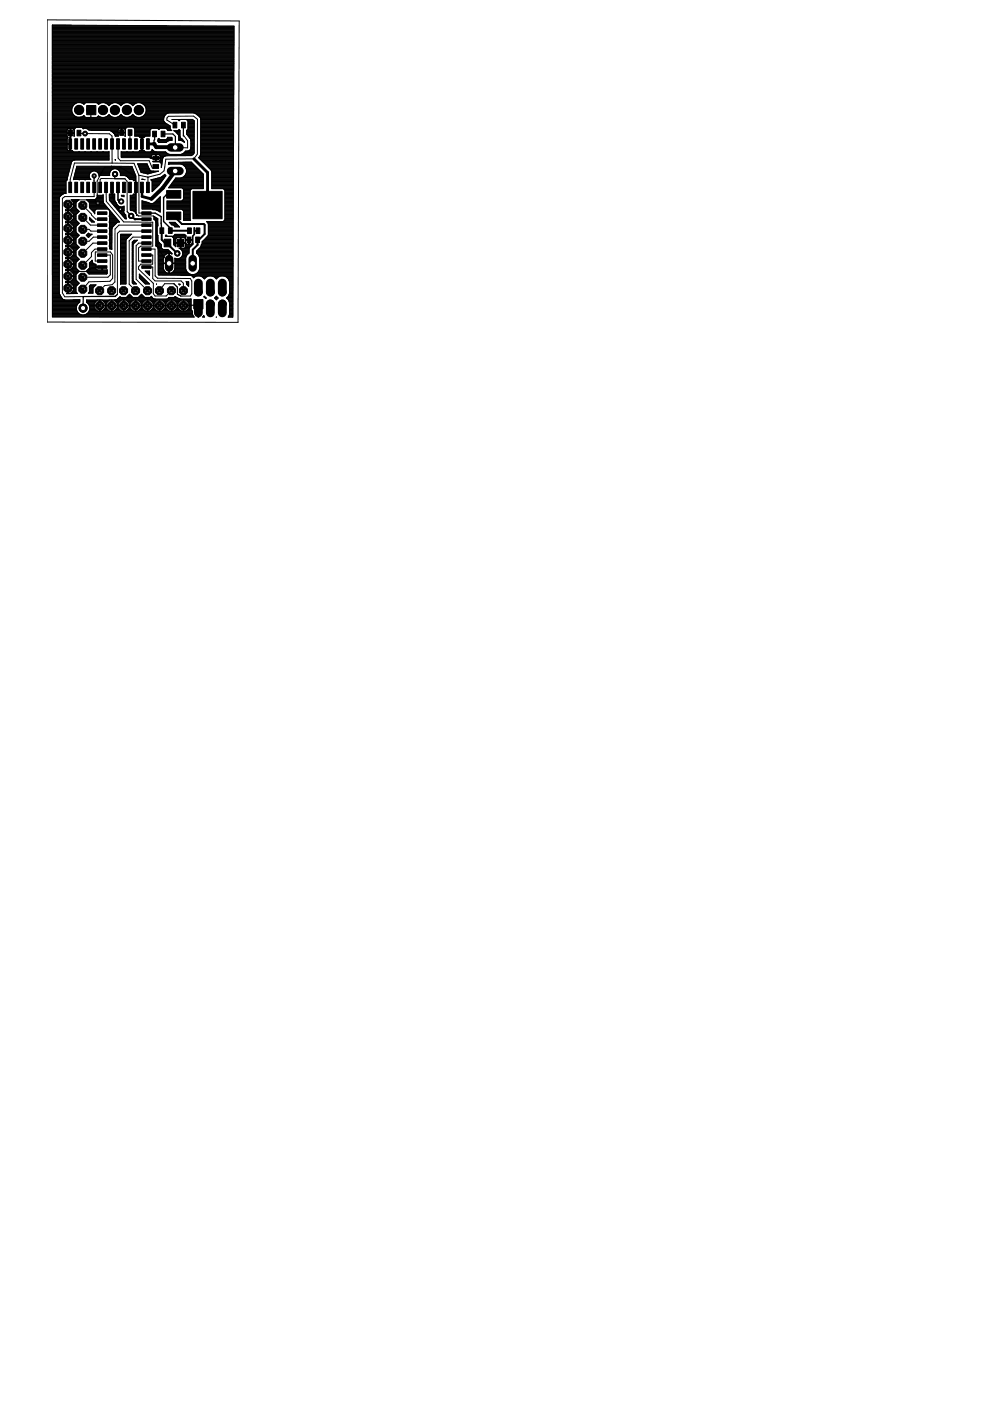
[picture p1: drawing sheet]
<svg xmlns="http://www.w3.org/2000/svg" width="210mm" height="297mm" viewBox="0 0 210 297" stroke-linecap="round" stroke-linejoin="round" font-family="sans-serif">
<g fill="#000" stroke="#000" stroke-width=".21">
<path d="M14.5 27.6h.8v1.2h-.8zM14.6 38.6h.6v2.2h-.6zM14.6 29.4h.6v2.2h-.6zM15.9 38.6h.5v2.2h-.5zM15.9 29.4h.5v2.2h-.5zM16.3 27.6h.8v1.2h-.8zM17.1 38.6h.6v2.2h-.6zM17.1 29.4h.6v2.2h-.6zM18.4 38.6h.6v2.2h-.6zM18.4 29.4h.6v2.2h-.6zM19.7 38.6h.6v2.2h-.6zM19.7 29.4h.6v2.2h-.6z"/>
<path d="M20.9 38.6h.6v2.2h-.6zM20.9 29.4h.6v2.2h-.6zM22.2 38.6h.6v2.2h-.6zM22.2 29.4h.6v2.2h-.6zM23.5 38.6h.5v2.2h-.5zM23.5 29.4h.5v2.2h-.5zM24.7 38.6h.6v2.2h-.6zM24.7 29.4h.6v2.2h-.6zM25.4 27.5h.8v1.2h-.8zM26 38.6h.6v2.2h-.6zM26 29.4h.6v2.2h-.6zM27.2 27.5h.8v1.2h-.8z"/>
<path d="M27.3 38.6h.6v2.2h-.6zM27.3 29.4h.6v2.2h-.6zM28.5 38.6h.6v2.2h-.6zM28.5 29.4h.6v2.2h-.6zM29.8 38.6h.6v2.2h-.6zM29.8 29.4h.6v2.2h-.6zM31.1 38.6h.6v2.2h-.6zM31.1 29.4h.6v2.2h-.6zM32.4 27.8h.8v1.2h-.8zM32.4 33.1h1.2v.8h-1.2zM32.4 34.9h1.2v.8h-1.2zM34.2 27.8h.8v1.2h-.8z"/>
<path d="M36.7 25.9h.8v1.2h-.8zM38.5 25.9h.8v1.2h-.8zM20.7 44.9h2v.6h-2zM20.7 46.2h2v.5h-2zM20.7 47.5h2v.5h-2zM20.7 48.7h2v.6h-2zM20.7 50h2v.5h-2zM20.7 51.3h2v.5h-2zM20.7 52.5h2v.6h-2zM20.7 53.8h2v.6h-2zM20.7 55.1h2v.5h-2zM20.7 56.3h2v.6h-2z"/>
<path d="M30.1 56.3h1.9v.6h-1.9zM30.1 55.1h1.9v.5h-1.9zM30.1 53.8h1.9v.6h-1.9zM30.1 52.5h1.9v.6h-1.9zM30.1 51.3h1.9v.5h-1.9zM30.1 50h1.9v.5h-1.9zM30.1 48.7h1.9v.6h-1.9zM30.1 47.5h1.9v.5h-1.9zM30.1 46.2h1.9v.5h-1.9zM30.1 44.9h1.9v.6h-1.9zM33.9 48.3h.8v1.2h-.8zM34.8 50.7h1.4v1.6h-1.4z"/>
<path d="M35.3 40.4h3v1.6h-3zM35.3 45h3v1.6h-3zM35.7 48.3h.8v1.2h-.8zM37.6 50.7h1.4v1.6h-1.4zM39.7 50.2h.8v1.2h-.8zM39.8 48.3h.8v1.2h-.8zM40.9 40.6h6.2v5.8h-6.2zM41.5 50.2h.8v1.2h-.8zM41.6 48.3h.8v1.2h-.8z"/>
<circle cx="14.4" cy="61.1" r=".92"/>
</g>
<g fill="none" stroke="#000" stroke-width=".21">
<path d="M11.1 19.9h38.5M11.1 19.8h38.5M11.1 19.7h38.5M11.1 19.6h38.5M11.1 19.4h38.5M11.1 19.3h38.5M11.1 19.2h38.5M11.1 19.1h38.5M11.1 19h38.5M11.1 18.8h38.5M11.1 18.7h38.5M11.1 18.6h38.5"/>
<path d="M11.1 18.5h38.5M11.1 18.4h38.5M11.1 18.2h38.5M11.1 18.1h38.5M11.1 18h38.5M11.1 17.9h38.5M11.1 17.8h38.5M11.1 17.6h38.5M11.1 17.5h38.5M11.1 17.4h38.5M11.1 17.3h38.5M11.1 17.1h38.5"/>
<path d="M11.1 17h38.5M11.1 16.9h38.5M11.1 16.8h38.5M11.1 16.7h38.5M11.1 16.6h38.5M11.1 16.4h38.5M11.1 16.3h38.5M11.1 16.2h38.5M11.1 16.1h38.5M11.1 15.9h38.5M11.1 15.8h38.5M11.1 15.7h38.5"/>
<path d="M11.1 15.6h38.5M11.1 15.5h38.5M11.1 15.3h38.5M11.1 15.2h38.5M11.1 15.1h38.5M11.1 15h38.5M11.1 14.9h38.5M11.1 14.7h38.5M11.1 14.6h38.5M11.1 14.5h38.5M11.1 14.4h38.5M11.1 14.2h38.5"/>
<path d="M11.1 14.1h38.5M11.1 14h38.5M11.1 13.9h38.5M11.1 13.8h38.5M11.1 13.7h38.5M11.1 13.5h38.5M11.1 13.4h38.5M11.1 13.3h38.5M11.1 13.2h38.5M11.1 13h38.5M11.1 12.9h38.5M11.1 12.8h38.5"/>
<path d="M11.1 12.7h38.5M11.1 12.6h38.5M11.1 12.4h38.5M11.1 12.3h38.5M11.1 12.2h38.5M11.1 12.1h38.5M11.1 12h38.5M11.1 11.8h38.5M11.1 11.7h38.5M11.1 11.6h38.5M11.1 11.5h38.5M11.1 11.4h38.5"/>
<path d="M11.1 11.2h38.5M11.1 11.1h38.5M11.1 11h38.5M11.1 10.9h38.5M11.1 10.8h38.5M11.1 10.6h38.5M11.1 10.5h38.5M11.1 10.4h38.5M11.1 10.3h38.5M11.1 10.2h38.5M11.1 10h38.5M11.1 9.9h38.5"/>
<path d="M11.1 9.8h38.5M11.1 9.7h38.5M11.1 9.5h38.5M11.1 9.4h38.5M11.1 9.3h38.5M11.1 9.2h38.5M11.1 9.1h38.5M11.1 9h38.5M11.1 8.8h38.5M11.1 8.7h38.5M11.1 8.6h38.5M11.1 8.5h38.5"/>
<path d="M11.1 8.3h38.5M11.1 8.2h38.5M11.1 8.1h38.5M11.1 8h38.5M11.1 7.9h38.5M11.1 7.7h38.5M11.1 7.6h38.5M11.1 7.5h38.5M11.1 7.4h38.5M11.1 7.3h38.5M11.1 7.1h38.5M11.1 7h38.5"/>
<path d="M11.1 6.9h38.5M11.1 6.8h38.5M11.1 6.7h38.5M11.1 6.5h38.5M11.1 6.4h38.5M11.1 6.3h38.5M11.1 6.2h38.5M11.1 6.1h38.5M11.1 5.9h38.5M11.1 5.8h38.5M11.1 5.7h38.5M11.1 5.6h38.5"/>
<path d="M11.1 5.5h24.2M11.1 5.3h4M49.6 5.5l-38.5-.2v61.9M49.6 5.5l-.2 61.7h-1M11.1 30.5h3.7M11.1 37.5h3.3M11.1 37.9h3.1M11.1 29.8h3.1M11.1 29.6h3.1M11.1 29.1h3.3M11.1 28.9h3.1M11.1 26.9h25"/>
<path d="M11.1 27.6h3.1M11.1 27h15.7M11.1 27.3h4.8M11.1 32h4.3M11.1 32.2h12M11.1 33.9h12M11.1 24.1h4.3M11.1 24.9h7M11.1 25.3h23.6M11.1 33.1h12M11.1 34.3h4.1M11.1 33.5h12"/>
<path d="M11.1 33.4h12M11.1 31.7h3.2M11.1 38.2h3M11.1 37.3h3.3M11.1 35.2h3.8M11.1 38.1h3.1M11.1 37.6h3.2M11.1 36.3h3.5M11.1 39.8h2.9M11.1 37.8h3.2M11.1 34.8h4M11.1 39.9h2.9"/>
<path d="M11.1 39.7h2.9M11.1 39.6h2.9M11.1 39.5h2.9M11.1 39.3h2.9M11.1 39.2h2.9M11.1 39.1h2.9M11.1 39h2.9M11.1 38.8h2.9M11.1 38.7h2.9M11.1 38.6h2.9M11.1 38.5h2.9M11.1 38.4h2.9"/>
<path d="M11.1 38h3.1M11.1 37.4h3.3M11.1 37.2h3.3M11.1 37h3.4M11.1 36.9h3.4M11.1 36.8h3.4M11.1 36.7h3.5M11.1 36.6h3.5M11.1 36.4h3.5M11.1 36.2h3.6M11.1 36.1h3.6M11.1 36h3.7"/>
<path d="M11.1 35.8h3.7M11.1 35.7h3.7M11.1 35.6h3.7M11.1 35.5h3.8M11.1 35.3h3.8M11.1 35.1h3.9M11.1 35h3.9M11.1 34.9h3.9M11.1 34.6h4M11.1 34.5h4M11.1 34.4h4.1M11.1 34.1h4.2"/>
<path d="M11.1 34h4.3M11.1 33.8h12M11.1 33.7h12M11.1 33.3h12M11.1 33.2h12M11.1 32.9h12M11.1 32.8h12M11.1 32.7h12M11.1 32.6h12M11.1 32.4h12M11.1 32.3h12M11.1 32.1h4.4"/>
<path d="M11.1 31.9h3.2M11.1 31.6h3.1M11.1 31.5h3.1M11.1 31.4h3.1M11.1 31.3h3.1M11.1 31.1h3.1M11.1 31h3.1M11.1 30.9h3.1M11.1 30.8h3.1M11.1 30.6h3.1M11.1 30.4h3.1M11.1 30.3h3.1"/>
<path d="M11.1 30.2h3.1M11.1 30.1h3.1M11.1 29.9h3.1M11.1 29.7h3.1M11.1 29.4h3.1M11.1 29.3h3.2M11.1 29.2h3.2M11.1 29h3.1M11.1 28.7h3.1M11.1 28.6h3.1M11.1 28.5h3.1M11.1 28.4h3.1"/>
<path d="M11.1 28.2h3.8M11.1 28.1h3.1M11.1 28h3.1M11.1 27.9h3.1M11.1 27.7h3.1M11.1 27.5h3.1M11.1 27.4h3.2M11.1 27.2h4.9M11.1 26.8h25M11.1 26.7h24.9M11.1 26.5h24.7M11.1 26.4h24.5"/>
<path d="M11.1 26.3h24.4M11.1 26.2h24.2M11.1 26.1h24M11.1 26h23.8M11.1 25.8h23.7M11.1 25.7h23.6M11.1 25.6h23.6M11.1 25.5h23.6M11.1 25.2h23.6M11.1 25.1h23.6M11.1 25h23.6M11.1 24.7h5.1"/>
<path d="M11.1 24.6h4.8M11.1 24.5h4.7M11.1 24.4h4.5M11.1 24.3h4.4M11.1 24h4.3M11.1 23.9h4.2M11.1 23.8h4.2M11.1 23.7h4.1M11.1 23.5h4.1M11.1 23.4h4.1M11.1 23.3h4.1M11.1 23.2h4.1"/>
<path d="M11.1 23.1h4.1M11.1 22.9h4.2M11.1 22.8h4.2M11.1 22.7h4.3M11.1 22.6h4.3M11.1 22.5h4.4M11.1 22.3h4.5M11.1 22.2h4.6M11.1 22.1h4.7M11.1 22h4.9M11.1 21.8h5.1M11.1 21.7h38.5"/>
<path d="M11.1 21.6h38.5M11.1 21.5h38.5M11.1 21.4h38.5M11.1 21.3h38.5M11.1 21.1h38.5M11.1 21h38.5M11.1 20.9h38.5M11.1 20.8h38.5M11.1 20.6h38.5M11.1 20.5h38.5M11.1 20.4h38.5M11.1 20.3h38.5"/>
<path d="M11.1 20.2h38.5M11.1 20h38.5M14 38.4v2.6h-.4M14.2 38.1l-.2 .3M14.2 38v.1M14.2 29l.2 .1M14.2 31.7v-1.1h.7v1.4M14.2 31.7h.1M14.3 31.7v.1M14.3 27.4l-.1 .8h1.5v-.7M14.3 29.2v.1M14.3 31.8l.2 .2"/>
<path d="M14.4 29.1h.1M14.4 29.1l-.1 .1M14.5 27.3l-.2 .1M14.8 29.8h.1M14.8 29.6h.1M14.8 31.7h.1M14.8 31.9h.1M14.8 31.6h.1M14.8 31.5h.1M14.8 31.4h.1M14.8 31.3h.1M14.8 31.1h.1"/>
<path d="M14.8 31h.1M14.8 30.9h.1M14.8 30.8h.1M14.8 30.6h.1M14.8 30.4h.1M14.8 30.3h.1M14.8 30.2h.1M14.8 30.1h.1M14.8 29.9h.1M14.8 29.7h.1M14.8 29.4h.1M14.8 29.3h.1"/>
<path d="M14.8 29.2h.1M14.9 27.3l-.1 4.7M14.9 28.9h.1M14.9 27.6h.1M14.9 29h.1M14.9 28.7h.1M14.9 28.6h.1M14.9 28.5h.1M14.9 28.4h.1M14.9 28.1h.1M14.9 28h.1M14.9 27.9h.1"/>
<path d="M14.9 27.7h.1M14.9 27.5h.1M14.9 27.4h.1M14.9 29.1v1.4h-.7l.1-1.2M15 27.3v1.8h-.1M15 28.2h.8M15.1 34.5l-.9 3.5M15.2 34.3l-.1 .2M15.2 32l.4 .2M15.2 34.2h.1M15.4 27.3l.2 .1M15.4 34l-.2 .3"/>
<path d="M15.5 22.5a1.56 1.56 0 0 0 .4 2.1M15.5 22.5h.1M15.6 38h3.6M15.6 27.4h.2M15.6 27.4l.1 .1M15.6 37.9h3.5M15.6 37.8h3.4M15.7 33.9l-.3 .1M15.7 37.6h3.3M15.7 27.5h.1M15.7 27.6h.1M15.7 28.7h.1"/>
<path d="M15.7 28.6h.1M15.7 28.5h.1M15.7 28.4h.1M15.7 28.1h.1M15.7 28h.1M15.7 27.9h.1M15.7 27.7h.1M15.7 37.5h3.2M15.7 37.4h3.2M15.8 37.3h3.1M15.8 37.2h3.1M15.8 37h3.1"/>
<path d="M15.9 36.9h3.1M15.9 33.9h7.2M15.9 24.6l.5 .2M15.9 36.8h3.1M15.9 36.7h3.2M16 36.6h3.2M16 36.4h3.3M16 36.3h3.6M16 36.2h7.5M16.1 36.1h7.5M16.1 27l-.3 .4v1.5l-.1-.6h-1.5v.7M16.1 36h7.6"/>
<path d="M16.2 35.8h7.8M16.2 35.7h12M16.2 35.6h11.9M16.2 35.5h11.8M16.3 35.3h11.7M16.7 32.2h.2M16.8 38.1h.1M17.3 21.8h.8M17.4 24.7h.6M17.4 27l.3 .3M17.5 27.2h9.2M17.6 22h.3"/>
<path d="M17.6 27.3h.1M17.7 27.3l.5-.1 .4 .2M17.7 24.6l-.6 .2M17.7 24.6h.2M17.8 22.1h.1M17.8 24.5l-.1 .1M17.8 24.5h.1M17.8 22.1a1.56 1.56 0 0 0-2.3 .4M17.9 32.2h.2M18 38.1h.1M18.1 28.3l5.1 .1 .5 .5 .1 1.6M18.1 28.3l-1.4-.1 .1 .2"/>
<path d="M18.1 28.3h.1M18.4 27.3h6.8M18.6 27.4l.3 .2 4.3 .1M18.6 27.4h6.5M18.8 27.5h6.3M18.9 37.5l.2 .4M19.2 32.2h.2M19.3 27.6h5.8M19.4 36.4l.3-.1 .9 .1M19.4 36.4l-.3 .3-.2 .8M20 39.7v2h-6.3l-.5 .4v20l.5 .8 10.7-.1 .5-.4v-12.9l.5-.5h5.7M20.3 36.3h3.1"/>
<path d="M20.5 32.2h.2M20.6 36.4l.2 .3M20.6 36.4h2.7M20.6 24.9h.9M20.6 21.8h.8M20.7 36.6h2.6M20.7 24.7h.5M20.7 22h.4M20.8 36.7h2.5M20.8 24.6h.2M20.8 36.7l.2 .6M20.8 22.1h.1"/>
<path d="M20.9 36.8h2.3M20.9 36.9h2.3M21 22a1.51 1.51 0 0 1 2.1 .4 1.52 1.52 0 0 1 2.5 0 1.54 1.54 0 0 1 2.6 0 1.55 1.55 0 0 1 2.6 .1M21 22l-.1 .1-.3-.3h-2.5l-.3 .3M21 22v.1M21 37h2.2M21 37.3h.1M21 37.2h2.2M21.1 37.3h.1M21.8 32.2h.1M22.2 24.9h1.8M22.3 21.8h1.6"/>
<path d="M22.5 39.7v3l3.7 4.4h6.2v5.1h-2.5l-.5 .4v2.8h1.7M22.5 24.7h1.2M22.6 22h1M22.8 24.6h.7M22.8 22.1h.6M22.9 24.5h.4M22.9 22.2h.4M23 24.4h.2M23 32.2l.1-.1v1.8M23 22.3h.2M23.2 37.1l-2.1 .2M23.3 27.7h.2"/>
<path d="M23.5 27.7l.6 .5M23.5 27.7h1.6M23.6 35.2l.1 .1M23.7 39.9h.1M23.7 27.9h1.4M23.7 36l.5-.2 .8 .2M23.7 36l-.3 .3-.2 .8M23.7 30.5l.1 4.1M23.7 30.5h.1M23.7 39.7l.4 2.7 1.4 1.9-1.7-2.5zM23.8 34.6h-8l-.9 3.5v1.6M23.8 34.6h4.6l1 2.5"/>
<path d="M23.8 28h1.3M24 28.1h1.7M24.1 28.2l.1 .1M24.1 28.2h1M24.2 28.3l.1 .1M24.2 28.4h.9M24.3 28.4l.1 .2M24.3 28.5h.8M24.4 28.6l.1 .3M24.4 36.9l-.1 1h2.2M24.4 28.6h.7M24.4 33.8l.1 .1z"/>
<path d="M24.4 28.7h.7M24.4 28.9h.7M24.7 24.9h4.4M24.7 35.8h3.5M24.8 21.8h1.6M25 36l.4 .3 .1 .9M25 36h3.2M25 24.7h1.3M25 30.5v3l.5 .6h6.1l.7 1.5 .7-.3M25 39.7v2.8l.7 .2M25.1 27.4v.6h1.4v-.6M25.1 27.4l.2-.2h.4v1h-.6v.7"/>
<path d="M25.1 28.9h.1M25.1 22h1M25.1 36.1h3.2M25.3 36.2h3M25.3 24.6h.7M25.3 22.1h.7M25.4 36.3h3M25.4 24.5h.5M25.4 36.4h3M25.4 22.2h.4M25.5 36.6h3M25.5 24.4h.3"/>
<path d="M25.5 37.2l1.4 .1M25.5 37.2h3.2M25.5 37h3.2M25.5 36.9h3.1M25.5 36.8h3.1M25.5 36.7h3M25.5 22.3h.2M25.6 24.3h.1M25.7 24.3a1.56 1.56 0 0 1-2.6 0 1.53 1.53 0 0 1-2.2 .3l-.3 .3h-2.5l-.3-.4M25.7 24.3l.3 .3 .6 .3M25.7 32.2h9.4M25.7 33.1h6.4"/>
<path d="M25.7 33.3l.1 .1h8.7M25.7 33.2h6.4M25.7 32.9h6.4M25.7 32.8h6.6M25.7 32.7h10.2M25.7 32.6h9.9M25.7 32.4h9.7M25.7 32.3h9.5M25.7 27.6h.2M25.7 27.3h.2M25.7 33.3h6.4M25.7 28h.2"/>
<path d="M25.7 27.9h.2M25.7 27.7h.2M25.7 27.5h.2M25.7 27.4h.2M25.8 32.2l-.1 1.1M25.9 28.1h.7M26.4 27.3h.2M26.5 37.9l-5.1-.1-.2 .3v1.6M26.5 37.9l.4 .5 .1 6.5M26.5 28.9h.1M26.5 27.4l-.2-.2h-.4v1h.6v.7M26.5 27.4h.1"/>
<path d="M26.5 27.6h.1M26.5 28.7h.1M26.5 28.6h.1M26.5 28.5h.1M26.5 28.4h.1M26.5 28.2h.1M26.5 28h.1M26.5 27.9h.1M26.5 27.7h.1M26.5 27.5h.1M26.6 27.3l-.1 1.6M26.7 37.3h2.1"/>
<path d="M26.8 32.2h.2M26.9 37.3a1.06 1.06 0 0 0 1.2 .7l.4 .3M26.9 37.3h.1M26.9 37.3v.1M26.9 37.4h1.9M26.9 26.9l-.3 .4M27.1 37.5h1.7M27.1 37.6h1.7M27.2 37.8h1.6M27.3 37.9h1.5M27.4 21.8h1.6M27.5 38h1.3"/>
<path d="M27.5 24.7h1.3M27.6 30.5h.1M27.6 28.1v2.4M27.7 22h1M27.8 24.6h.7M27.9 22.1h.6M27.9 24.5h.5M28 22.2h.4M28 24.4h.3M28.1 32.2h.2M28.1 22.3h.2M28.2 24.3l-.4 .3-.6 .3"/>
<path d="M28.2 24.3h.1M28.2 38.1h.6M28.2 26.9l.4 .4M28.3 38.2h.5M28.3 27h7.8M28.4 27.2h7.7M28.6 27.6h3.2M28.6 27.3h3.5M28.6 28.7h3.2M28.6 28.6h3.2M28.6 28.5h3.2M28.6 28.4h3.2"/>
<path d="M28.6 28.2h3.2M28.6 28.1h3.2M28.6 28h3.2M28.6 27.9h3.2M28.6 27.7h3.2M28.6 27.5h3.2M28.6 27.4h3.4M28.8 39.8v1.3h-.4l-.3 .3M28.8 39.6h.1M28.8 39.8h.1M28.8 39.9h.1M28.8 39.5h.1"/>
<path d="M28.8 39.3h.1M28.8 39.2h.1M28.8 39.1h.1M28.8 39h.1M28.8 38.8h.1M28.8 38.7h.1M28.8 38.6h.1M28.8 38.5h.1M28.8 38.4h.1M28.8 37.4v2.3M28.8 37.4l-3.4-2-3.2 .1-1.6 2.9v3.5M28.8 37.3v2.3"/>
<path d="M28.8 39.8v5.3M28.8 37.3l-.8-2-11.7-.1-.7 2.9 3.6-.1-.1-.1M29.2 34.8h2M29.2 34.9h2M29.3 35h2M29.3 35.1h2M29.4 28.9l.2 .2h1M29.4 35.2h2M29.4 35.3h2.1M29.4 37.1l2 .4v2.2M29.4 37.1l.1 8.1h1.6M29.5 35.5h2"/>
<path d="M29.5 32.1h1.2M29.5 29h1.2M29.5 35.6h2.1M29.6 35.7h2M29.6 32h1M29.6 35.8h2.1M29.7 36h2M29.7 36.1h2.1M29.8 29.1h-.1M29.8 32l-.4 .2M29.8 36.2h2.1M29.8 24.9h4.9"/>
<path d="M29.8 36.3h3.7M29.9 36.4h3.2M29.9 21.8h19.7M29.9 36.6h2.7M30 29.8h.2M30 29.6h.2M30 29.1v1.4h.2v-1.4M30 32v-1.4h.2v1.4M30 31.7h.2M30 31.9h.2M30 31.6h.2M30 31.5h.2"/>
<path d="M30 31.4h.2M30 31.3h.2M30 31.1h.2M30 31h.2M30 30.9h.2M30 30.8h.2M30 30.6h.2M30 30.4h.2M30 30.3h.2M30 30.2h.2M30 30.1h.2M30 29.9h.2"/>
<path d="M30 29.7h.2M30 29.4h.2M30 29.3h.2M30 29.2h.2M30.1 38h.4zM30.1 38h.2M30.1 24.7h4.7M30.2 22h19.4M30.3 24.6h4.5M30.4 22.1h19.2M30.4 36.7h1.7M30.4 32l.4 .2"/>
<path d="M30.5 24.5h4.4M30.5 22.2h19.1M30.6 24.4h4.5M30.6 22.3h19M30.7 38.1h.1M30.7 24.3h4.4M30.7 22.5h18.9M30.8 22.5l.2 .5v.6M30.8 22.6h18.8M30.8 24h4.6M30.8 28.9l-.4 .2M30.8 22.7h18.8"/>
<path d="M30.9 23.9h18.7M30.9 22.8h18.7M30.9 23.8h18.7M30.9 22.9h18.7M31 36.8h.6M31 23.6a1.58 1.58 0 0 1-1.2 1.3 1.58 1.58 0 0 1-1.6-.6M31 23.7h18.6M31 23.5h18.6M31 23.4h18.6M31 23.3h18.6M31 23.2h18.6M31 23.1h18.6"/>
<path d="M31.6 35.8h.1M31.6 35.8l-.4-1.1h-2l.7 1.9a4.4 4.4 0 0 0 3.7-.3h-1.2M31.6 35.8l.1 .1M31.7 35.9v.1M31.7 36l.1 .1M31.7 33.4l.3 .1M31.7 36l.5 .3M32 33.5h2.5M32 33.5l.1 .1M32 38.1l.3 .3v2.2l1.4-1.4M32 38.1h2.5M32 32.1h.7"/>
<path d="M32.1 33.1v.3M32.1 33.6h.1M32.1 38.2h2.3M32.2 32h.3M32.2 36.3h.1M32.2 38.4h2.2M32.3 31.9l-.4 .3M32.3 31.7h.1M32.3 39.8h.8M32.3 39.9h.7M32.3 39.7h.9M32.3 39.6h1.1"/>
<path d="M32.3 39.5h1.2M32.3 39.3h1.3M32.3 39.2h1.4M32.3 39.1h1.5M32.3 39h1.6M32.3 38.8h1.7M32.3 38.7h1.8M32.3 38.6h1.9M32.3 38.5h2M32.3 31.9h.1M32.3 31.7l.6 .5h2.2l.9 .5h2.4l.5-.2 .4-.4M32.3 31.7v.2"/>
<path d="M32.3 32.8h.7v1.4l-.6 .1h2M32.3 32.8l-.2 .3M32.3 36.3h-.1M32.5 38h2.1M32.9 37.9h1.8M33 33.9h.1M33 33.1h.1M33 34.1h.1M33 34h.1M33 33.8h.1M33 33.7h.1M33 33.3h.1"/>
<path d="M33 33.2h.1M33 32.9h.1M33 32.8h.1M33.4 37.8h1.4M33.5 27.3h.4M33.5 29.9h2.1M33.5 29.6h3M33.5 29.7h3M33.5 30h.1M33.5 29.4h.3M33.6 30.1h1.8M33.6 27.4h.2"/>
<path d="M33.6 30.2h1.7M33.8 32.8h7.1M33.8 32.8h-.7v1.4h.6l.2-.2M33.8 32.8l.2 .3M33.8 34.1h.6M33.9 37.6h1M33.9 32.9h6.7M33.9 29.6l-.2-.3-.2 .2v.4M33.9 34.4h.5M33.9 34h.5M34 33.9h.5M34 33.6l-.1 .4"/>
<path d="M34 33.1v.3M34 33.8h.5M34 33.7h.5M34 33.3h.6M34 33.2h.8M34.1 34.5h.3M34.2 34.6h.2M34.2 35.2h.1M34.2 34.8h.1M34.2 35.5h.1M34.2 35.3h.1M34.2 35.1h.1"/>
<path d="M34.2 35h.1M34.2 34.9h.1M34.4 37.4l-.2 .1M34.4 37.4l.5-.4 .3 .3-1.5 1.9M34.4 37.4h.7M34.5 33.5l-.3 2v-.8l-.3-.4M34.5 33.4v.1M34.6 37.3h.6M34.7 25.5l.1 .3M34.7 37.2h.4M34.7 24.8v.7M34.8 25.8l.1 .2"/>
<path d="M34.8 33.2l-.3 .2M34.8 24.6l-.1 .2M34.9 37h.1M34.9 26h.1M34.9 26l1.2 .7v.7l.3 .3h-.8l-.4-.5h-1.3l-.2 .3-.3-.3h-1.3l-.3 .4v1.3h-3.2v-1.6M35 37.5h-.8l-2.2 .6M35 33.1l-.2 .1M35.1 24.3l-.3 .3M35.3 24.1l-.2 .2M35.3 27.3h.8M35.3 29.4h1.2M35.4 27.4h.7"/>
<path d="M35.5 29.3h1M35.5 24h5.9M35.5 27.5h.8M35.6 29.2h.8M35.6 24l-.3 .1h-4.5M35.7 34.9l.1-.5h4.8l2.5 2.5v3.1h-2.4l-.4 .3 .1 6.4h-1.5v-2M35.7 34.9h.1M35.7 34.8h5.2M35.7 34.6h5.1M35.8 34.5h4.9M35.8 39.7h7.3M35.9 39.6h7.2"/>
<path d="M36 29.8l-.8 .4h-1.5l-.2-.3M36 34.8l-.3 .1M36 39.5h7.1M36.1 39.3h7M36.2 39.2h6.9M36.3 39.1h6.8M36.4 39h6.7M36.4 38.8h6.7M36.5 29.2v.6h-3M36.5 29.2l-.1-.1h-.8l-.4 .5M36.6 38.7h6.5M36.6 38.6h6.5"/>
<path d="M36.7 38.5h6.4M36.8 38.4h6.3M36.9 38.2h6.2M37 27.7h1.2M37 38.1h6.1M37.1 26.5l-1.7-1.1v-.4l.3-.3 5.3-.1 .9 .7-.1 7.4-.7 1h-5.9l-.4 2.5-.9 .7-2.5 .7M37.1 38h6M37.1 27.9h1.1M37.2 37.9h5.9M37.3 28h.9M37.4 28.1h.8M37.5 28.2h.7"/>
<path d="M37.6 28.4h.6M37.7 25.3l.3 .3M37.7 28.5h.5M37.8 27.6h.4M37.8 28.6h.4M37.8 25.5h.3M37.9 28.7h.3M37.9 29.6h.8M37.9 29.1h.3M37.9 28.9h.3M37.9 29.7h.9M37.9 29.4h.7"/>
<path d="M37.9 29.3h.5M37.9 29.2h.4M37.9 29h.3M37.9 27.5h.2M38 25.6h.1M38.2 27.6l-.2-.1-.3 .2h-.9l.3 .1a1.7 1.7 0 0 1 .8 2h1M38.2 27.6v1.4M38.2 29l.1 .2M38.2 25.3l-.2 .3M38.3 29.2l.8 .9M38.4 29.8l.7 .4v-.1M38.4 34.8l.9 .6 .2 .6"/>
<path d="M38.4 32.7h2.6M38.6 37.6h4.5M38.6 39.8l.3 .4M38.6 34.9h2.5M38.7 39.9h4.4M38.7 29.9h.3M38.7 34.4h1.9M38.7 32.6h2.4M38.9 37.5h4.2M38.9 35h2.3M38.9 30.1h.2M38.9 32.4h2.2"/>
<path d="M39 35.1h2.3M39 28.8l.8 1v1.5h-2.7M39 37.4h4.1M39.1 30.2h.1M39.1 32.3h2.1M39.1 37.3h4M39.1 35.2h2.3M39.2 32.2h2M39.2 37.2h3.9M39.2 35.3h2.3M39.3 32.1h1.9M39.3 37h3.8"/>
<path d="M39.3 35.5h2.4M39.4 36.9h3.7M39.4 35.6h2.4M39.4 36.8h3.6M39.4 35.7h2.5M39.5 36.7h3.4M39.5 35.8h2.5M39.5 25.3l.4 .4v1.7l-.3 .2M39.5 36.6h3.2M39.5 36h2.6M39.5 36.3h3M39.5 36.6l-.2 .5-.9 .6"/>
<path d="M39.5 36v.6M39.5 36.4h3.1M39.5 36.2h2.9M39.5 36.1h2.8M39.6 27.6h1.6M39.6 28.4h.1M39.6 27.6v.8M39.6 28.4h1.6M39.6 28.2h1.6M39.6 28.1h1.6M39.6 28h1.6M39.6 27.9h1.6"/>
<path d="M39.6 27.7h1.6M39.6 28.4l.8 1M39.6 28.5h1.6M39.6 32h.1M39.6 25.5h1.4M39.7 28.6h1.5M39.7 27.5h1.5M39.8 25.6h1.3M39.8 28.7h1.4M39.8 27.4h1.4M39.9 26.9h1.3M39.9 27h1.3"/>
<path d="M39.9 27.3h1.3M39.9 27.2h1.3M39.9 26.8h1.3M39.9 26.7h1.3M39.9 26.5h1.3M39.9 26.4h1.3M39.9 26.3h1.3M39.9 26.2h1.3M39.9 26.1h1.3M39.9 26h1.3M39.9 25.8h1.3M39.9 25.7h1.3"/>
<path d="M39.9 28.9h1.3M39.9 32l-.6 .1M39.9 32h.1M40 29h1.2M40 32h1.2M40.1 29.1h1.1M40.2 31.9l-.3 .1M40.2 31.9v.1M40.2 29.2h1M40.2 31.9h1M40.3 29.3h.9M40.4 29.4l.1 .3"/>
<path d="M40.4 31.7h.1M40.4 29.4h.8M40.4 31.6v.1M40.4 31.6h.8M40.4 29.6h.8M40.5 30.5h.7M40.5 29.8h.7M40.5 31.2h.1M40.5 29.7v1.8M40.5 31.5h.1M40.5 31.5l-.1 .1M40.5 31.5h.7"/>
<path d="M40.5 31.4h.7M40.5 31.3h.7M40.5 31.1h.7M40.5 31h.7M40.5 30.9h.7M40.5 30.8h.7M40.5 30.6h.7M40.5 30.4h.7M40.5 30.3h.7M40.5 30.2h.7M40.5 30.1h.7M40.5 29.9h.7"/>
<path d="M40.5 29.7h.7M40.6 32.9l-6.6 .2M40.9 25.3h-4.4h4.3l.4 .3v6.8l-.6 .5M41.2 31.7h-.9l-.1 .2M41.4 24l.1 .1M41.4 24h8.2M41.5 24.1l.7 .6M41.5 24.1h8.1M41.7 24.3h7.9M41.8 24.4h7.8M42 24.5h7.6M42.1 33.4l2.7 2.7"/>
<path d="M42.1 33.4h7.4M42.1 24.6h7.5M42.2 24.7h.1M42.2 33.5h7.3M42.2 33.3h7.3M42.3 24.7l.2 .4-.1 8M42.3 24.7h7.3M42.3 33.2h7.2M42.4 33.7h7.1M42.4 24.9h7.2M42.4 33.1l-.3 .3M42.4 33.1h7.1"/>
<path d="M42.5 33.8h7M42.5 32.9h7M42.5 25h7.1M42.5 32.8h7M42.5 30.5h7M42.5 29.8h7M42.5 29.6h7M42.5 29.1h7M42.5 28.9h7M42.5 27.6h7M42.5 27.3h7M42.5 32h7"/>
<path d="M42.5 32.2h7M42.5 25.1h.1M42.5 31.7h7M42.5 32.7h7M42.5 32.6h7M42.5 32.4h7M42.5 32.3h7M42.5 32.1h7M42.5 31.9h7M42.5 31.6h7M42.5 31.5h7M42.5 31.4h7"/>
<path d="M42.5 31.3h7M42.5 31.1h7M42.5 31h7M42.5 30.9h7M42.5 30.8h7M42.5 30.6h7M42.5 30.4h7M42.5 30.3h7M42.5 30.2h7M42.5 30.1h7M42.5 29.9h7M42.5 29.7h7"/>
<path d="M42.5 29.4h7M42.5 29.3h7M42.5 29.2h7M42.5 29h7M42.5 28.7h7M42.5 28.6h7M42.5 28.5h7M42.5 28.4h7M42.5 28.2h7M42.5 28.1h7M42.5 28h7M42.5 27.9h7"/>
<path d="M42.5 27.7h7M42.5 27.5h7M42.5 27.4h7M42.5 27.2h7M42.5 25.1h7.1M42.6 26.9h6.9M42.6 27h6.9M42.6 25.3h6.9M42.6 26.8h6.9M42.6 26.7h6.9M42.6 26.5h6.9M42.6 26.4h6.9"/>
<path d="M42.6 26.3h6.9M42.6 26.2h6.9M42.6 26.1h6.9M42.6 26h6.9M42.6 25.8h6.9M42.6 25.7h6.9M42.6 25.6h6.9M42.6 25.5h6.9M42.6 25.2h7M42.6 33.9h6.9M42.7 34h6.8M42.8 34.1h6.7"/>
<path d="M42.9 34.3h6.6M43.1 34.4h6.4M43.1 37.8l-5.8-.1-1.5 2.1h7.3M43.2 34.5h6.3M43.3 34.6h6.2M43.4 34.8h6.1M43.6 34.9h5.9M43.7 35h5.8M43.8 35.1h5.7M43.9 35.2h5.6M44 35.3h5.5M44.2 35.5h5.3"/>
<path d="M44.3 35.6h5.2M44.4 35.7h5.1M44.5 35.8h5M44.6 36h4.9M44.8 36.1l.1 .3M44.8 36.1h4.7M44.8 36.2h4.7M44.9 36.3h4.6M44.9 37.5h4.6M44.9 37.9h4.6M44.9 36.4v3.6h2.4l.4 .3v6.3l-.4 .4h-3.5l.4 .5-.1 2.6M44.9 38.2h4.6"/>
<path d="M44.9 37.3h4.6M44.9 38.1h4.6M44.9 37.6h4.6M44.9 39.8h4.6M44.9 37.8h4.6M44.9 39.9h4.6M44.9 39.7h4.6M44.9 39.6h4.6M44.9 39.5h4.6M44.9 39.3h4.6M44.9 39.2h4.6M44.9 39.1h4.6"/>
<path d="M44.9 39h4.6M44.9 38.8h4.6M44.9 38.7h4.6M44.9 38.6h4.6M44.9 38.5h4.6M44.9 38.4h4.6M44.9 38h4.6M44.9 37.4h4.6M44.9 37.2h4.6M44.9 37h4.6M44.9 36.9h4.6M44.9 36.8h4.6"/>
<path d="M44.9 36.7h4.6M44.9 36.6h4.6M44.9 36.4h4.6M11.1 49h1.5M11.1 48.6h1.5M11.1 51.1h1.5M11.1 41h2.6M11.1 53.7h1.5M11.1 54.9h1.5M11.1 51.4h1.5M11.1 49.7h1.5M11.1 50.8h1.5"/>
<path d="M11.1 41.4h1.9M11.1 41.1h2.2M11.1 44.6h1.5M11.1 47.1h1.5M11.1 42.4h1.5M11.1 56.6h1.5M11.1 56.7h1.5M11.1 57.2h1.5M11.1 58.1h1.5M11.1 43.2h1.5M11.1 56.1h1.5M11.1 54.7h1.5"/>
<path d="M11.1 53.6h1.5M11.1 52.1h1.5M11.1 49.6h1.5M11.1 45.7h1.5M11.1 44.4h1.5M11.1 42.6h1.5M11.1 46.7h1.5M11.1 48.1h1.5M11.1 58.3h1.5M11.1 58h1.5M11.1 57.9h1.5M11.1 57.8h1.5"/>
<path d="M11.1 57.7h1.5M11.1 57.5h1.5M11.1 57.4h1.5M11.1 57.3h1.5M11.1 57h1.5M11.1 56.9h1.5M11.1 56.8h1.5M11.1 56.5h1.5M11.1 56.3h1.5M11.1 56.2h1.5M11.1 56h1.5M11.1 55.9h1.5"/>
<path d="M11.1 55.7h1.5M11.1 55.6h1.5M11.1 55.5h1.5M11.1 55.4h1.5M11.1 55.2h1.5M11.1 55.1h1.5M11.1 55h1.5M11.1 54.8h1.5M11.1 54.5h1.5M11.1 54.4h1.5M11.1 54.3h1.5M11.1 54.2h1.5"/>
<path d="M11.1 54h1.5M11.1 53.9h1.5M11.1 53.8h1.5M11.1 53.4h1.5M11.1 53.3h1.5M11.1 53.2h1.5M11.1 53.1h1.5M11.1 53h1.5M11.1 52.8h1.5M11.1 52.7h1.5M11.1 52.6h1.5M11.1 52.5h1.5"/>
<path d="M11.1 52.3h1.5M11.1 52.2h1.5M11.1 52h1.5M11.1 51.9h1.5M11.1 51.8h1.5M11.1 51.6h1.5M11.1 51.5h1.5M11.1 51.3h1.5M11.1 51h1.5M11.1 50.9h1.5M11.1 50.7h1.5M11.1 50.5h1.5"/>
<path d="M11.1 50.4h1.5M11.1 50.3h1.5M11.1 50.2h1.5M11.1 50.1h1.5M11.1 49.9h1.5M11.1 49.8h1.5M11.1 49.5h1.5M11.1 49.3h1.5M11.1 49.2h1.5M11.1 49.1h1.5M11.1 48.9h1.5M11.1 48.7h1.5"/>
<path d="M11.1 48.5h1.5M11.1 48.4h1.5M11.1 48.3h1.5M11.1 48h1.5M11.1 47.9h1.5M11.1 47.8h1.5M11.1 47.6h1.5M11.1 47.5h1.5M11.1 47.4h1.5M11.1 47.3h1.5M11.1 47.2h1.5M11.1 46.9h1.5"/>
<path d="M11.1 46.8h1.5M11.1 46.6h1.5M11.1 46.4h1.5M11.1 46.3h1.5M11.1 46.2h1.5M11.1 46.1h1.5M11.1 46h1.5M11.1 45.8h1.5M11.1 45.6h1.5M11.1 45.5h1.5M11.1 45.4h1.5M11.1 45.2h1.5"/>
<path d="M11.1 45.1h1.5M11.1 45h1.5M11.1 44.9h1.5M11.1 44.7h1.5M11.1 44.5h1.5M11.1 44.3h1.5M11.1 44.2h1.5M11.1 44h1.5M11.1 43.9h1.5M11.1 43.8h1.5M11.1 43.7h1.5M11.1 43.6h1.5"/>
<path d="M11.1 43.4h1.5M11.1 43.3h1.5M11.1 43.1h1.5M11.1 42.9h1.5M11.1 42.8h1.5M11.1 42.7h1.5M11.1 42.5h1.5M11.1 42.2h1.5M11.1 42.1h1.5M11.1 42h1.5M11.1 41.9h1.5M11.1 41.7h1.6"/>
<path d="M11.1 41.6h1.6M11.1 41.5h1.8M11.1 41.3h2.1M11.1 40.9h2.9M11.1 40.8h2.9M11.1 40.7h2.9M11.1 40.5h2.9M11.1 40.4h2.9M11.1 40.3h2.9M11.1 40.2h2.9M11.1 40h2.9M11.1 58.5h1.5"/>
<path d="M11.1 59.7h1.5M11.1 58.6h1.5M11.1 59.9h1.5M11.1 59.8h1.5M11.1 59.6h1.5M11.1 59.5h1.5M11.1 59.4h1.5M11.1 59.2h1.5M11.1 59.1h1.5M11.1 59h1.5M11.1 58.9h1.5M11.1 58.7h1.5"/>
<path d="M11.1 58.4h1.5M12.6 42.1v19.9M12.6 41.9v.2M12.7 41.6l-.1 .3M12.9 41.5l-.2 .1M13.4 41.1l-.5 .4M13.6 41l-.2 .1M13.9 49.7h2.7M13.9 44.6h2.7M13.9 47.1h2.6M13.9 57.2h2.6M13.9 59.7h2.6"/>
<path d="M13.9 54.7h2.6M13.9 52.1h2.6M13.9 49.6h2.6M13.9 59.8h2.7M13.9 57.3h2.7M13.9 54.8h2.7M13.9 52.2h2.7M13.9 47.2h2.7M13.9 44.5h2.6M13.9 54.6v.3l.4-.1v1.1h1.3v-.4l-.7-.7h-.4v2.4M13.9 49.6v.2h.4v1h1.3v-.4l-.7-.6h-.4v2.3M13.9 52.1v.2h.4v1.1h1.3v-.4l-.7-.7h-.4v2.3"/>
<path d="M13.9 57.2v.2h.4v1.1h1.3v-.4l-.7-.7h-.4v2.3M13.9 59.7v.2h.4v1.1h1.8M14.3 49h.2M14.3 48.6h.2M14.3 51.1h.2M14.3 53.7h.2M14.3 54.9h.2M14.3 51.4h.2M14.3 50.8h.2M14.3 56.6h.2M14.3 56.7h.2M14.3 58.1h.2"/>
<path d="M14.3 44.4h.2M14.3 46.7h.2M14.3 48.1h.2M14.3 59.9h.2M14.3 59.6h.2M14.3 59.5h.2M14.3 59.4h.2M14.3 59.2h.2M14.3 59.1h.2M14.3 59h.2M14.3 58.9h.2M14.3 58.7h.2"/>
<path d="M14.3 58.4h.2M14.3 58.3h.2M14.3 58h.2M14.3 57.9h.2M14.3 57.8h.2M14.3 57.7h.2M14.3 57.5h.2M14.3 57.4h.2M14.3 57h.2M14.3 56.9h.2M14.3 56.8h.2M14.3 56.5h.2"/>
<path d="M14.3 56.3h.2M14.3 56.2h.2M14.3 55.9h.2M14.3 55.7h.2M14.3 55.6h.2M14.3 55.5h.2M14.3 55.4h.2M14.3 55.2h.2M14.3 55.1h.2M14.3 55h.2M14.3 54.5h.2M14.3 54.4h.2"/>
<path d="M14.3 54.3h.2M14.3 54.2h.2M14.3 54h.2M14.3 53.9h.2M14.3 53.8h.2M14.3 53.3h.2M14.3 53.2h.2M14.3 53.1h.2M14.3 53h.2M14.3 52.8h.2M14.3 52.7h.2M14.3 52.6h.2"/>
<path d="M14.3 52.5h.2M14.3 52.3h.2M14.3 52h.2M14.3 51.9h.2M14.3 51.8h.2M14.3 51.6h.2M14.3 51.5h.2M14.3 51.3h.2M14.3 51h.2M14.3 50.7h.2M14.3 50.5h.2M14.3 50.4h.2"/>
<path d="M14.3 50.3h.2M14.3 50.2h.2M14.3 50.1h.2M14.3 49.9h.2M14.3 49.8h.2M14.3 49.5h.2M14.3 49.3h.2M14.3 49.2h.2M14.3 49.1h.2M14.3 48.9h.2M14.3 48.7h.2M14.3 48.5h.2"/>
<path d="M14.3 48.3h.2M14.3 48h.2M14.3 47.9h.2M14.3 47.8h.2M14.3 47.6h.2M14.3 47.5h.2M14.3 47.4h.2M14.3 47.3h.2M14.3 46.9h.2M14.3 46.8h.2M14.3 46.6h.2M14.3 46.4h.2"/>
<path d="M14.3 46.3h.2M14.3 46.2h.2M14.3 46.1h.2M14.3 46h.2M14.3 45.6h.2M14.3 45.5h.2M14.3 45.4h.2M14.3 45.2h.2M14.3 45.1h.2M14.3 45h.2M14.3 44.9h.2M14.3 44.7h.2"/>
<path d="M14.3 44.3h.2M14.3 44.2h.2M14.3 44h.2M14.3 43.9h.2M14.3 43.8h.2M14.3 43.7h.2M14.3 43.6h.2M14.3 43.4h.2M14.4 56l1.2 1.6h3l1-.9 2.1-.1M14.5 58.5h1.6M14.5 56h1.6M14.5 53.4h1.6"/>
<path d="M14.5 50.9h1.6M14.5 48.4h1.6M14.5 45.8h1.6M14.5 43.3h1.6M14.9 59.9h1.8M14.9 57.4h1.8M14.9 54.9h1.8M14.9 52.3h1.8M14.9 49.8h1.8M15 44.4h1.4M15 47.3h1.7M15 46.9h1.4"/>
<path d="M15 44.7h1.7M15 54.5h1.4M15 52h1.4M15 49.5h1.4M15 59.6h1.3M15 57h1.3M15 57.5h1.8M15 55h1.8M15.1 52.5h1.7M15.1 49.9h1.6M15.1 47.4h1.6M15.1 49.3h1.1"/>
<path d="M15.1 46.8h1.2M15.1 44.9h1.6M15.1 44.3h1.2M15.1 56.9h1.1M15.1 54.4h1.1M15.1 51.9h1.1M15.1 59.5h1.1M15.2 57.7h1.5M15.2 55.1h1.4M15.2 52.6h1.4M15.2 50.1h1.4M15.2 47.5h1.4"/>
<path d="M15.2 45h1.4M15.2 44.2h.9M15.2 46.7h.9M15.2 51.8h.9M15.2 49.2h.9M15.2 42.5h1.4M15.2 59.4h.9M15.2 56.8h.9M15.2 54.3h.9M15.3 57.8h1.2M15.3 55.2h1.2M15.3 52.7h1.2"/>
<path d="M15.3 50.2h1.2M15.3 47.6h1.2M15.3 46.6h.8M15.3 45.1h1.2M15.3 44h.8M15.3 42.6h1.2M15.3 54.2h.8M15.3 51.6h.8M15.3 49.1h.8M15.4 56.7h.7M15.4 59.2h.7M15.4 57.9h1"/>
<path d="M15.4 55.4h1M15.4 52.8h1M15.4 50.3h1M15.5 49h.6M15.5 47.8h.9M15.5 46.4h.6M15.5 45.2h.9M15.5 43.9h.6M15.5 42.7h.9M15.5 56.6h.6M15.5 54h.6M15.5 51.5h.6"/>
<path d="M15.5 59.1h.6M15.5 58h.8M15.5 55.5h.8M15.6 53h.7M15.6 50.4h.7M15.6 47.9h.7M15.6 43.8h.5M15.6 48.6h.5M15.6 51.1h.5M15.6 46.3v-.4h-1.3v1.1h-.4v.2h.4v1.1h1.3v-.4M15.6 53.7h.5M15.6 51.4h.5"/>
<path d="M15.6 50.8h.5M15.6 47.9l-.7-.7h-.4v2.4M15.6 56.5l-.7 .7M15.6 58.1h.6M15.6 43.8v-.4h-1.3v1.1l-.4-.1v.3h.4v1.1l1.8-.1M15.6 48.9v-.4h-1.3v1.1M15.6 51.4v-.4h-1.3v1.1M15.6 45.4l-.7-.7h-.4v2.3h.4l.7-.7M15.6 42.8v.4M15.6 45.4v.4M15.6 53.5v.5l-.7 .6M15.6 56.1v.4"/>
<path d="M15.6 58.6v.4M15.6 59l-.7 .7M15.6 51.4l-.7 .7M15.6 48.9l-.7 .7M15.6 48.1h.5M15.6 59h.5M15.6 58.9h.5M15.6 58.7h.5M15.6 58.4h.5M15.6 58.3h.5M15.6 56.5h.5M15.6 56.3h.5"/>
<path d="M15.6 56.2h.5M15.6 55.9h.5M15.6 55.7h.5M15.6 55.6h.6M15.6 53.9h.5M15.6 53.8h.5M15.6 53.3h.5M15.6 53.2h.5M15.6 53.1h.6M15.6 51.3h.5M15.6 51h.5M15.6 50.7h.5"/>
<path d="M15.6 50.5h.6M15.6 48.9h.5M15.6 48.7h.5M15.6 48.5h.5M15.6 48.3h.5M15.6 48h.6M15.6 46.3h.5M15.6 46.2h.5M15.6 46.1h.5M15.6 46h.5M15.6 45.6h.5M15.6 45.5h.5"/>
<path d="M15.6 45.4h.7M15.6 43.7h.5M15.6 43.6h.5M15.6 43.4h.5M15.6 43.1h.5M15.6 42.9h.5M15.6 42.8h.7M16.1 42.4l-1.7 .9v17.8M16.1 49.2l.7 .7-.7 .7v1.2M16.1 43.2h-1.6v1.3h.4l.7-.7M16.1 53.6l-1.8-.1v1.1M16.1 56.1h-1.8v1.1"/>
<path d="M16.1 58.6h-1.8v1.1M16.1 42.9v1.2M16.1 45.5v1.2M16.1 46.7l.7 .6-.7 .7v1.2M16.1 51.8l.7 .6-.7 .7v1.2M16.1 54.3l.7 .7-.7 .6v1.2M16.1 56.8l.7 .7-.7 .7v1.2M16.1 44.1l.7 .7-.7 .7M16.1 59.4l.7 .6M16.7 42.3l-.6 .6M17.5 46.1l1.7 1.6h2.5M17.5 48.6h1.4l.4 .4h2.4"/>
<path d="M17.5 43.5l2.8 3h1.4M18.3 49.9l.5-.5 .3 .3h.4l-.7 .7zM18.3 57.5h4.4M18.3 49.9h.9M18.4 42.3l.6 .6v1.1M18.4 49.8h.9M18.4 57.4h4.3M18.4 57.7h4.3M18.5 50.1h.5M18.5 49.7h.9M18.5 42.5h3.4M18.5 57.3h4.2"/>
<path d="M18.5 57.8h4.2M18.6 50.2h.3M18.6 49.6h.3M18.6 42.6h3.3M18.6 57.2h1.9M18.7 57.9h4M18.7 50.3h.1M18.7 49.5h.1M18.7 42.7h3.2M18.7 57h1.7M18.8 58h3.9M18.8 42.8h3.1"/>
<path d="M18.9 56.9h1.4M18.9 42.9h3M19 46.1l1 1h-.6l-.4-.5M19 44l.9 1M19 46.1v.5M19 56.8l-.7 .7M19 56.6h2.6v.6M19 56.7h2.7v.5M19 43.2h3.1M19 56.1h1.3M19 56.8h1.3M19 56.5h1.3"/>
<path d="M19 56.3h1.3M19 56.2h1.4M19 56h1M19 55.9h.8M19 46.6h.5M19 46.4h.3M19 46.3h.2M19 46.2h.1M19 46.1h.1M19 44h3.8M19 43.9h3.7M19 43.8h3.6"/>
<path d="M19 43.7h3.5M19 43.6h3.4M19 43.4h3.3M19 43.3h3.2M19 43.1h3M19 55.7h.6M19.1 46.7h.5M19.1 44.2h3.8M19.1 55.6h.5M19.2 46.8h.5M19.2 44.3h3.8M19.2 55.5h.3"/>
<path d="M19.3 44.4h1.1M19.3 46.9h.5M19.3 55.4h.2M19.5 44.5h.7M19.5 55.2h.1M19.5 55.5v-.3l-.5 .6v1M19.5 55.5h.1M19.5 55.5l.1 .1M19.6 44.6h.5M19.6 55.6v.1M19.6 55.7h.1M19.6 55.7l.3 .2"/>
<path d="M19.7 44.7h.4M19.8 55.9h.1M19.8 44.9h.3M19.8 55.9l.3 .1M19.9 45h.2M19.9 45l.2 .3v-.6l.3-.4h2.5l.3 .4v1M20 45.1h.1M20 45.2h.1M20.1 56h.1M20.1 56l.3 .2-.1 .4M20.1 42.4l.7 .7M20.3 56.7v.2"/>
<path d="M20.3 56.9l.3 .3h2.1v.8l-.1 .1h-3.7l-.6-.6M20.3 42.2h1.6M20.5 42.1h1.4M20.5 42h1.4M20.6 41.9h1.3M20.6 41.4h1.3M20.6 41.7h1.3M20.6 41.6h1.3M20.6 41.5h1.3M20.6 41.9l-.5 .5M20.7 41.4l-.2 .7-.4 .2M21.6 57h.1"/>
<path d="M21.6 56.9h.1M21.6 56.8h.1M21.7 50.3h-1.9l-.9 .9h-1.4M21.7 55.4h-1.5v-2h3.2l.5 .7v4.9l-.6 .6-4.4 .2-1.4 1.5M21.7 52.8h-1.5l-.8 .8v.8l-1.9 1.8M21.7 51.5h-2l-2.2 2.2M21.7 54.1h1.7v4.2l-.5 .5h-5.4M21.9 41.3l-.1 .1M21.9 41.3h.1M21.9 41.3v1.5M21.9 42.8h.1M21.9 42.4h-6.8l.5 .4"/>
<path d="M21.9 42.8v.1M21.9 42.9l.1 .2M22 43.1l3.4 4h-2.2M23 44.4h.1M23.1 44.5h.1M23.1 48.4l.1 1.3M23.1 50.9l.1 1.9h.5M23.1 45.8l.1 .1M23.1 50.9h.6M23.1 48.4h.6M23.1 45.8h1.2M23.2 41.4h1.1"/>
<path d="M23.2 52.1h.5M23.2 49.6h.5M23.2 52.2h.5M23.2 41.9h1.1M23.2 41.7h1.1M23.2 41.6h1.1M23.2 41.5h1.1M23.2 41.3h1.1M23.2 49.7h.5M23.2 44.6h.1M23.2 42.5l3.3 3.9h.3l-.1-.8M23.2 42.4h1.1"/>
<path d="M23.2 47.2h1.6M23.2 42.2h1.1M23.2 42.1h1.1M23.2 42h1.1M23.2 45.7h1M23.2 42.5h1.1M23.2 49h.5M23.2 48.6h.5M23.2 51.1h.5M23.2 51.4h.5M23.2 50.8h.5M23.2 45.9v2.3"/>
<path d="M23.2 49.7v1.1M23.2 50.8l-.1 .1M23.2 48.2l-.1 .2M23.2 45.7l-.1 .1M23.2 46.7h1.8M23.2 48.1h.7M23.2 52.7h.5M23.2 52.6h.5M23.2 52.5h.5M23.2 52.3h.5M23.2 52h.5M23.2 51.9h.5"/>
<path d="M23.2 51.8h.5M23.2 51.6h.5M23.2 51.5h.5M23.2 51.3h.5M23.2 51h.5M23.2 50.7h.5M23.2 50.5h.5M23.2 50.4h.5M23.2 50.3h.5M23.2 50.2h.5M23.2 50.1h.5M23.2 49.9h.5"/>
<path d="M23.2 49.8h.5M23.2 49.5h.5M23.2 49.3h.5M23.2 49.2h.5M23.2 49.1h.5M23.2 48.9h.5M23.2 48.7h.5M23.2 48.5h.5M23.2 48.3h.6M23.2 48h.8M23.2 47.9h.9M23.2 47.8h1"/>
<path d="M23.2 47.6h1.2M23.2 47.5h1.3M23.2 47.4h1.4M23.2 47.3h1.5M23.2 46.9h2.1M23.2 46.8h1.9M23.2 46.6h1.7M23.2 46.4h1.6M23.2 46.3h1.5M23.2 46.2h1.4M23.2 46.1h1.3M23.2 46h1.2"/>
<path d="M23.2 45.6h.9M23.2 45.5h.8M23.2 45.4h.7M23.2 45.2h.6M23.2 45.1h.5M23.2 45h.4M23.2 44.9h.3M23.2 44.7h.2M23.3 42.6h1M23.3 41.1h.1M23.3 41.1h.9M23.3 41.1l-.1 .2v1.2"/>
<path d="M23.4 42.7h1M23.5 42.8h1M23.5 52.8h.1M23.6 42.9h1M23.7 41h.1M23.7 41.1v-1.3h.1v1.3M23.7 40.9h.1M23.7 40.8h.1M23.7 40.7h.1M23.7 40.5h.1M23.7 40.4h.1M23.7 40.3h.1"/>
<path d="M23.7 40.2h.1M23.7 40h.1M23.7 52.8v.1M23.7 48.4v4.5M23.7 48.4v.1M23.7 43.1h.9M23.8 43.2h.9M23.8 48.2h.1M23.8 48.2l-.1 .2M23.9 43.3h.8M24 43.4h.8M24.1 43.6h.8"/>
<path d="M24.2 41.1h.1M24.2 41.1l.1 .1M24.2 43.7h.8M24.3 41.2v1.3l.3 .4M24.3 43.8h1M24.4 43.9h1.9M24.5 44h1.8M24.6 42.9a1.17 1.17 0 0 0 1.7 .8v.9M24.6 42.9h.1M24.6 44.2h1.7M24.7 44.3h1.6M24.8 44.4h1.5"/>
<path d="M24.8 47.2l-1 1M24.9 44.5h1.4M25 44.6h1.3M25.1 47.1l-.3 .1M25.1 44.7h1.1M25.3 44.9h.9M25.3 45h.9M25.4 45.1h.9M25.5 51.1h1.2M25.5 58.5h1.2M25.5 53.7h1.2M25.5 54.9h1.2"/>
<path d="M25.5 51.4h1.2M25.5 50.8h1.3M25.5 56.6h1.2M25.5 56.7h1.2M25.5 57.2h1.2M25.5 58.1h1.2M25.5 59.7h1.2M25.5 58.6h1.2M25.5 56.1h1.2M25.5 54.7h1.2M25.5 53.6h1.2M25.5 52.1h1.2"/>
<path d="M25.5 59.9h1.2M25.5 59.8h1.2M25.5 59.6h1.2M25.5 59.5h1.2M25.5 59.4h1.2M25.5 59.2h1.2M25.5 59.1h1.2M25.5 59h1.2M25.5 58.9h1.2M25.5 58.7h1.2M25.5 58.4h1.2M25.5 58.3h1.2"/>
<path d="M25.5 58h1.2M25.5 57.9h1.2M25.5 57.8h1.2M25.5 57.7h1.2M25.5 57.5h1.2M25.5 57.4h1.2M25.5 57.3h1.2M25.5 57h1.2M25.5 56.9h1.2M25.5 56.8h1.2M25.5 56.5h1.2M25.5 56.3h1.2"/>
<path d="M25.5 56.2h1.2M25.5 56h1.2M25.5 55.9h1.2M25.5 55.7h1.2M25.5 55.6h1.2M25.5 55.5h1.2M25.5 55.4h1.2M25.5 55.2h1.2M25.5 55.1h1.2M25.5 55h1.2M25.5 54.8h1.2M25.5 54.5h1.2"/>
<path d="M25.5 54.4h1.2M25.5 54.3h1.2M25.5 54.2h1.2M25.5 54h1.2M25.5 53.9h1.2M25.5 53.8h1.2M25.5 53.4h1.2M25.5 53.3h1.2M25.5 53.2h1.2M25.5 53.1h1.2M25.5 53h1.2M25.5 52.8h1.2"/>
<path d="M25.5 52.7h1.2M25.5 52.6h1.2M25.5 52.5h1.2M25.5 52.3h1.2M25.5 52.2h1.2M25.5 52h1.2M25.5 51.9h1.2M25.5 51.8h1.2M25.5 51.6h1.2M25.5 51.5h1.2M25.5 51.3h1.2M25.5 51h1.2"/>
<path d="M25.5 50.9h1.2M25.5 50.7h1.3M25.5 50.5h1.5M25.5 50.4h1.6M25.5 50.3h1.7M25.5 50.2h1.8M25.5 50.1h2M25.5 49.9h2.1M25.5 49.8h2.2M25.5 45.2h.9M25.6 49.7h2.2M25.7 45.4h.7"/>
<path d="M25.7 41.4h.6v.3l-.6-.1zM25.7 41.5h.6M25.8 45.5h.8M25.9 45.6h.8M26 45.7h.7M26 41.6h.3M26.1 45.8h.6M26.1 43.8h.2M26.2 46h.5M26.2 44.7v.3M26.2 45l.5 .6M26.3 46.1h.4"/>
<path d="M26.3 44.6l-.1 .1M26.4 46.2h.4M26.5 46.3h.3M26.8 50.7l-.1 9.5h-1.2M27 50.5h.1M27.6 49.9l.3-.2-2.4 .1 .1 10.4M27.6 49.9h.1M27.6 49.9l-.8 .8M27.6 44.5l1.2 .1M27.6 42.4h1.2M27.6 43.2h1.2M27.6 44.4h1.2"/>
<path d="M27.6 42.6h1.2M27.6 44.5h1.2M27.6 44.3h1.2M27.6 44.2h1.2M27.6 44h1.2M27.6 43.9h1.2M27.6 43.8h1.2M27.6 43.7h1.2M27.6 43.6h1.2M27.6 43.4h1.2M27.6 43.3h1.2M27.6 43.1h1.2"/>
<path d="M27.6 42.9h1.2M27.6 42.8h1.2M27.6 42.7h1.2M27.6 42.5h1.2M27.6 42.2h1.2M27.6 42.1h1.2M27.6 42h1.2M27.6 41.9h1.2M27.6 41.7h1.2M27.6 41.6h1.2M27.6 41.5h1.2M28 58.5h.2"/>
<path d="M28 44.6l.8 .5M28 53.7h.2M28 54.9h.2M28 51.4h.6M28 56.6h.2M28 56.7h.2M28 57.2h.2M28 58.1h.2M28 59.7h.4M28 58.6h.2M28 56.1h.2M28 54.7h.2"/>
<path d="M28 53.6h.2M28 52.1h.2M28 59.9h.7M28 59.8h.6M28 59.6h.3M28 59.5h.3M28 59.4h.2M28 59.2h.2M28 59.1h.2M28 59h.2M28 58.9h.2M28 58.7h.2"/>
<path d="M28 58.4h.2M28 58.3h.2M28 58h.2M28 57.9h.2M28 57.8h.2M28 57.7h.2M28 57.5h.2M28 57.4h.2M28 57.3h.2M28 57h.2M28 56.9h.2M28 56.8h.2"/>
<path d="M28 56.5h.2M28 56.3h.2M28 56.2h.2M28 56h.2M28 55.9h.2M28 55.7h.2M28 55.6h.2M28 55.5h.2M28 55.4h.2M28 55.2h.2M28 55.1h.2M28 55h.2"/>
<path d="M28 54.8h.2M28 54.5h.2M28 54.4h.2M28 54.3h.2M28 54.2h.2M28 54h.2M28 53.9h.2M28 53.8h.2M28 53.4h.2M28 53.3h.2M28 53.2h.2M28 53.1h.2"/>
<path d="M28 53h.2M28 52.8h.2M28 52.7h.2M28 52.6h.2M28 52.5h.2M28 52.3h.2M28 52.2h.2M28 52h.2M28 51.9h.2M28 51.8h.3M28 51.6h.4M28 51.5h.5"/>
<path d="M28.1 51.3h.6M28.2 51.1h.7M28.3 41.3h.5M28.3 44.7h.5M28.3 51h.7M28.5 44.9h.3M28.6 45h.2M28.8 41h.1M28.8 45.1h.1M28.8 40.9h.1M28.8 40.8h.1M28.8 40.7h.1"/>
<path d="M28.8 40.5h.1M28.8 40.4h.1M28.8 40.3h.1M28.8 40.2h.1M28.8 40h.1M28.8 41.4h-1.2v3.1M28.9 51.2l.2-.3h-.7l-.4 .4v8.7l.3 .2h.6l-.7-.8M28.9 51.2l-.7 .7v7.5M29 45.6h.1M29.4 45.8h3.2l.6 .7v5.3l.7 1.5 2 2.5M29.5 58.5h.4M29.5 58.1l2.2 2.1h-.9l-1.3-1.3z"/>
<path d="M29.5 58.1h.1M29.5 58.6h.6M29.5 58.9h.8M29.5 58.7h.7M29.5 58.4h.3M29.5 58.3h.2M29.6 59h.8M29.7 59.1h.9M29.8 59.2h.9M29.9 59.4h.9M30.1 59.5h.8M30.1 42.6v1.7h2.2l.1 .2h.7"/>
<path d="M30.1 43.2h3.9M30.1 42.6l1.4 .3M30.1 42.6h.1M30.1 44.3h3.9M30.1 44.2h3.9M30.1 44h3.9M30.1 43.9h3.9M30.1 43.8h3.9M30.1 43.7h3.9M30.1 43.6h3.9M30.1 43.4h3.9M30.1 43.3h3.9"/>
<path d="M30.1 43.1h1.6M30.1 42.9h1.4M30.1 42.8h1M30.1 42.7h.5M30.2 59.6h.9M30.3 59.7h.9M30.4 59.8h.9M30.5 59.9h.9M30.8 57.5h.9v.9zM30.8 57.5h.9M30.9 57.7h.8M31.1 47.7h-5.9l-.8 .9v11.2l-.6 .6-1.6 .2-1.1 1"/>
<path d="M31.1 50.3h-2.9l-.8 .8v9.2l1.3 1.3M31.1 54.1h1.3v1.9h-2.5l-.5 .6v.5l3.1 3v2.2l.4 .5h2.3l1.1-1.2M31.1 56.6h1.3v2.5l.5 .5h5.5l.5 .4v1.6M31.1 52.8h1.8v5.7l.5 .5 7 .1 .3 .5v2.7l-.3 .5h-2.1l-.7-.4M31.1 51.5h-1.7l-.5 .6v7.1l2.4 2.4M31.1 57.8h.6M31.2 57.9h.5M31.3 58h.4M31.5 58.1h.2M31.6 58.3h.1M31.7 58.4h.1M32.3 40.5h.1"/>
<path d="M32.3 40.4h.2M32.3 40.3h.3M32.3 40.2h.4M32.3 40h.6M32.4 44.4h1.6M32.5 43.1h1.5M32.6 46.5h.1M32.6 45.9v.6M32.6 45.9l.9 .5-.1 1.1M32.6 46.4h.9M32.6 46.3h.8M32.6 46.2h.6"/>
<path d="M32.6 46.1h.4M32.6 46h.2M32.7 42.9h1.3M32.7 46.5h.1M32.8 46.5l.2 .3M32.8 46.5v.1M32.8 46.6h.7M32.9 42.8h1.1M32.9 46.7h.5M32.9 46.7l.1 .3M33 46.8h.4M33 42.7h1"/>
<path d="M33 46.9h.4M33 49h.3M33 48.6h.3M33 51.1h.6M33 52h.1M33 47v5.2h.3M33 47h.1M33 51.4h.7M33 49.7h.3M33 50.8h.5M33 47.1h.4M33 52.1h1.2"/>
<path d="M33 49.6h.3M33 48.1h.3M33 52h1.2M33 51.9h1.2M33 51.8h1.1M33 51.6h1M33 51.5h.8M33 51.3h.6M33 51h.5M33 50.9h.5M33 50.7h.5M33 50.5h.5"/>
<path d="M33 50.4h.5M33 50.3h.5M33 50.2h.5M33 50.1h.5M33 49.9h.5M33 49.8h.4M33 49.5h.3M33 49.3h.3M33 49.2h.3M33 49.1h.3M33 48.9h.3M33 48.7h.3"/>
<path d="M33 48.5h.3M33 48.4h.3M33 48.3h.3M33 48h.4M33 47.9h.5M33 47.8h.5M33 47.6h.5M33 47.5h.5M33 47.4h.4M33 47.3h.4M33 47.2h.4M33.1 42.6h.9"/>
<path d="M33.2 44.5h.8M33.2 52.2h1M33.2 42.5h.8M33.3 52.2v.1M33.3 48v1.7M33.3 49.7l.2 .2M33.3 52.3l.9 .2M33.3 42.4h.7M33.4 52.3h.8M33.4 44.6h.6M33.4 52.4h.1M33.4 47.5h.1"/>
<path d="M33.4 52.4l.1 .2M33.5 47.5v.4l-.2 .1M33.5 42.2h.5M33.5 49.9l.1 1.4M33.5 52.6v.1M33.5 52.6h.8M33.5 52.7v5.5l.2 .1 6.8 .1M33.5 52.7h.1M33.5 53.7h2.9M33.5 53.6h2.8M33.5 54h1.5M33.5 53.9h1.7"/>
<path d="M33.5 53.8h1.9M33.5 53.4h2.7M33.5 53.3h2.5M33.5 53.2h2.4M33.5 53.1h2.3M33.5 53h2.2M33.5 52.8h1M33.5 52.7h.9M33.5 54.9h1.1M33.5 56.6h1.1M33.5 56.7h1.1M33.5 57.2h1.2"/>
<path d="M33.5 58.1h6.9M33.5 56.1h1.1M33.5 54.7h1.2M33.5 58h6.6M33.5 57.9h2M33.5 57.8h1.7M33.5 57.7h1.6M33.5 57.5h1.4M33.5 57.4h1.3M33.5 57.3h1.3M33.5 57h1.2M33.5 56.9h1.1"/>
<path d="M33.5 56.8h1.1M33.5 56.5h1.1M33.5 56.3h1.1M33.5 56.2h1.1M33.5 56h1.1M33.5 55.9h2.3M33.5 55.7h1.1M33.5 55.6h1.1M33.5 55.5h1.1M33.5 55.4h1.1M33.5 55.2h1.1M33.5 55.1h1.1"/>
<path d="M33.5 55h1.1M33.5 54.8h1.1M33.5 54.5h1.2M33.5 54.4h1.3M33.5 54.3h1.3M33.5 54.2h1.4M33.6 58.3h15.8M33.6 42.1h.4M33.6 51.3l.6 .6v.7l.4 .3h1l.9 .8v.2l-.5-.2-.1 4.3M33.6 44.7h.4M33.7 42h.3M33.8 44.9h.2"/>
<path d="M33.8 41.9h.2M34 41.7v3.3l-.9-.5M34 41.7l-1.3 1.3a1.02 1.02 0 0 1-1.2-.1M34 41.7v.1M34 41.7h.1M34.6 54.8v1h2.5v-1M34.6 56.8v-.9h2.5v.9M34.6 56.8l.1 .2M34.7 54.7l-.1 .1M34.7 57v.2M34.7 57.2l.2 .3M34.8 54.3l-.1 .4"/>
<path d="M34.9 57.5l.3 .3M35.1 50v.1h1.3l.4 .4v1.4l.5 .4v-.7h2v.8M35.1 50.1h.4M35.1 49.9h.2M35.2 49.8l-.1 .2M35.2 49.8h.1M35.2 53.9l-.4 .4M35.2 57.8l.6 .2M35.4 53.8l.4-.1v4.3M35.4 53.8l-.2 .1M35.4 43.2h4.9M35.4 44.3h4.9"/>
<path d="M35.4 44.2h4.9M35.4 44h4.9M35.4 43.9h4.9M35.4 43.8h4.9M35.4 43.7h4.9M35.4 43.6h4.9M35.4 43.4h4.9M35.4 43.3h4.9M35.4 43.1h4.9M35.4 42.9h4.9M35.4 42.8h4.9M35.4 42.7h4.9"/>
<path d="M35.8 58h.1M35.8 54.9h.1M35.8 56.6h.1M35.8 56.7h.1M35.8 57.2h.1M35.8 56.1h.1M35.8 54.7h.1M35.8 57.9h.1M35.8 57.8h.1M35.8 57.7h.1M35.8 57.5h.1M35.8 57.4h.1"/>
<path d="M35.8 57.3h.1M35.8 57h.1M35.8 56.9h.1M35.8 56.8h.1M35.8 56.5h.1M35.8 56.3h.1M35.8 56.2h.1M35.8 56h.1M35.8 55.7h.1M35.8 55.6h.1M35.8 55.5h.1M35.8 55.4h.1"/>
<path d="M35.8 55.2h.1M35.8 55.1h.1M35.8 55h.1M35.8 54.8h.1M35.8 54.5h.1M35.8 54.4h.1M35.8 54.3h.1M35.8 54.2h.1M35.8 54h.1M35.8 53.9h.1M35.8 53.8h.1M35.9 47.1h1.2l1 1h-1l-.4-.4h-.2z"/>
<path d="M35.9 47.2h1.2M35.9 58h.1M35.9 55.9h3.5M36 47.3h1.3M36.2 47.4h1.2M36.2 57.9h3.7M36.3 47.5h1.2M36.3 53.8h.2M36.4 47.6h1.2M36.5 57.8h3.3M36.5 50.2h2.9M36.6 50.3h2.8"/>
<path d="M36.7 57.7l-.7 .3M36.7 57.7h3M36.7 50.4h.7M36.8 50.1h2.6M36.8 51.1h.5M36.8 57.5l-.1 .2M36.8 51.4h2.6M36.8 50.8h.5M36.8 57.5h2.8M36.8 51.8h.5M36.8 51.6h.5M36.8 51.5h1.4"/>
<path d="M36.8 51.3h.5M36.8 51h.5M36.8 50.9h.5M36.8 50.7h.5M36.8 50.5h.5M36.8 51.9h.5M36.8 47.8h.9M36.9 57.4h2.6M36.9 49.9h2.5M36.9 52h.4M36.9 47.9h.9M37 57.3h2.5"/>
<path d="M37 57.2l-.2 .3M37 57.2h2.4M37 49.8h2.2M37 57h2.4M37 48h1M37.1 57l-.1 .2M37.1 52.1h.2M37.1 56.9h2.3M37.1 49.7l-.4 .4h-1.2l-.3-.3M37.1 56.8v.2M37.1 49.7h.1M37.1 54.8v-.1l.3 .2"/>
<path d="M37.1 54.9h2.3M37.1 49.7h2.1l.3 .3M37.1 56.6h2.3M37.1 56.7h2.3M37.1 56.1h2.3M37.1 56.8h2.3M37.1 56.5h2.3M37.1 56.3h2.3M37.1 56.2h2.3M37.1 56h2.3M37.1 55.7h2.3M37.1 55.6h2.3"/>
<path d="M37.1 55.5h2.3M37.1 55.4h2.3M37.1 55.2h2.3M37.1 55.1h2.3M37.1 55h2.3M37.1 54.8h.1M37.2 52.2h.1M37.3 50.7v.7M37.3 50.6l.3-.2h.6v2.2h-.2l.6 .5M37.3 50.6v.1M38.1 54.8h1.3M38.1 52.7h2"/>
<path d="M38.2 51.1h.2M38.2 50.8h.2M38.2 52.1h.2M38.2 52.6h.2M38.2 52.5h.2M38.2 52.3h.2M38.2 52.2h.2M38.2 52h.2M38.2 51.9h.2M38.2 51.8h.2M38.2 51.6h.2M38.2 51.3h.2"/>
<path d="M38.2 51h.2M38.2 50.9h.2M38.2 50.7h.2M38.2 50.5h.2M38.2 50.4h.2M38.3 54.7h1.1M38.3 58.4h11.1M38.3 52.8h1.8M38.4 51.5h1M38.4 54.5h1M38.4 53h1.7M38.5 54.4h1"/>
<path d="M38.6 53.1a1.16 1.16 0 0 1-.8 1.8M38.6 44.4l.3 .3M38.6 53.1h1.5M38.6 54.3h.9M38.6 53.2h1.5M38.7 54.2h.9M38.7 53.3h1.4M38.7 54h1M38.7 42.5h1.6M38.7 53.4h1.4M38.7 44.5h1.6M38.7 53.7h1.3"/>
<path d="M38.7 53.5h.1M38.7 53.6h1.4M38.7 53.9h1.1M38.7 53.8h1.2M38.8 40h1.8M38.8 42.4h1.5M38.8 44.6h1.5M38.9 41h1.4M38.9 41.4h1.4M38.9 41.1h1.4M38.9 45.7h1.4M38.9 42.2l-.3 .4"/>
<path d="M38.9 40.2v2M38.9 46.6h1.4M38.9 46.4h1.4M38.9 46.3h1.4M38.9 46.2h1.4M38.9 46.1h1.4M38.9 46h1.4M38.9 45.8h1.4M38.9 45.6h1.4M38.9 45.5h1.4M38.9 45.4h1.4M38.9 45.2h1.4"/>
<path d="M38.9 45.1h1.4M38.9 45h1.4M38.9 44.9h1.4M38.9 44.7h1.4M38.9 42.2h1.4M38.9 42.1h1.4M38.9 42h1.4M38.9 41.9h1.4M38.9 41.7h1.4M38.9 41.6h1.4M38.9 41.5h1.4M38.9 41.3h1.4"/>
<path d="M38.9 40.9h1.4M38.9 40.8h1.4M38.9 40.7h1.4M38.9 40.5h1.4M38.9 40.4h1.4M38.9 40.3h1.5M38.9 40.2h1.6M39.2 50.4h.2M39.2 52.6h1M39.3 52.5h.9M39.3 50.5h.1M39.3 51.1h.1"/>
<path d="M39.3 50.7l-.2-.3h-.7v2.2h.7l.2-.2M39.3 50.7v.7M39.3 50.8h.7v1h-.4M39.3 52.1h1.3M39.3 52.3h1M39.3 52.2h1.2M39.3 52h1.4M39.3 51.9h1.5M39.3 51.8h.2M39.3 51.6h.1M39.3 51.3h.1M39.3 51h.1"/>
<path d="M39.3 50.9h.7M39.3 50.7h.1M39.4 51.5v-.6h1.4v.6M39.4 50.2v.6M39.4 54.7v2.3M39.4 51.5v.1M39.4 50v.2M39.4 51.6l.2 .2M39.5 50h-.1M39.5 59.7h.5v1l-.5-.4zM39.5 59.8h.5M39.5 59.9h.5"/>
<path d="M40 51.1h.2M40 51.4h.2M40 51.8h.2M40 51.6h.2M40 51.5h.2M40 51.3h.2M40 51h.2M40 53.7l-.4 .4-.2 .6M40.2 50.9h.7M40.3 42.6h-4.9v1.8h4.9M40.5 58.4h.1M40.5 58.4l.2 .1"/>
<path d="M40.6 51.8h.3M40.7 58.5l.3 .4M40.7 58.5h8.7M40.8 51.6h.1M40.8 50.1v.1M40.8 50.1h.1M40.8 51.1h.1M40.8 50.2v.6M40.8 51.4h.1M40.8 51.5l-.1 .1M40.8 51.5h.1M40.8 51.3h.1"/>
<path d="M40.8 51h.1M40.8 50.7h.1M40.8 50.5h.1M40.8 50.4h.1M40.8 50.3h.1M40.8 50.2h.1M40.9 50.1l.1 1.6a1.87 1.87 0 0 0-1 2M40.9 58.6h.6M40.9 50.8h-.7v1l.5-.2M41 58.7h.2M41 49.9h.1M41 58.9h.1"/>
<path d="M41.1 49.8h.1M41.1 49h.8v-.2h-.7l-.1-.5v1.5M41.1 48.6h.1M41.1 49.7h.1M41.1 49.6h.1M41.1 49.5h.1M41.1 49.3h.1M41.1 49.2h.1M41.1 49.1h.1M41.1 48.9h.8M41.1 48.7h.1M41.1 48.5h.1"/>
<path d="M41.1 48.4h.1M41.2 58.7l-.2 .2M41.2 49.6l-.4 .5M41.2 49v.6M41.3 58.1h8.1M41.6 58h7.8M41.7 53.6h7.7M41.7 53.4h7.7M41.7 53.3h7.7M41.7 53.7h7.7M41.7 53.2h7.7M41.8 58.5l-.6 .2"/>
<path d="M41.8 57.9h7.6M41.8 53.8h7.6M41.8 53.1h7.6M41.9 57.8h7.5M41.9 53.9h7.5M42 53h7.4M42 57.7h7.4M42.1 54h7.3M42.1 52.8h7.3M42.1 57.5h7.3M42.1 54.2h7.3M42.2 57.4h7.2"/>
<path d="M42.2 54.3h7.2M42.2 52.7h7.2M42.2 57.3h7.2M42.2 54.4h7.2M42.3 57.2h7.1M42.3 54.5h7.1M42.3 57h7.1M42.3 54.9h7.1M42.3 54.7v2.3a1.51 1.51 0 0 1-1.4 1.2 1.51 1.51 0 0 1-1.5-1.2M42.3 56.6h7.1M42.3 56.7h7.1M42.3 56.1h7.1"/>
<path d="M42.3 54.7h7.1M42.3 56.9h7.1M42.3 56.8h7.1M42.3 56.5h7.1M42.3 56.3h7.1M42.3 56.2h7.1M42.3 56h7.1M42.3 55.9h7.1M42.3 55.7h7.1M42.3 55.6h7.1M42.3 55.5h7.1M42.3 55.4h7.1"/>
<path d="M42.3 55.2h7.1M42.3 55.1h7.1M42.3 55h7.1M42.3 54.8h7.1M42.3 52.6h7.1M42.4 58.5l.5 .2M42.4 52.5h7M42.5 52.4l-.8 .9v.4l.4 .4 .2 .6M42.6 52.3h6.8M42.6 52.2h6.8M42.7 58.6h1.3M42.7 52.1h6.7"/>
<path d="M42.7 51.9l-.2 .5M42.7 52h6.7M42.7 51.9h6.7M42.8 51.8h6.6M42.9 51.4h6.5M42.9 51.2v.5l-.2 .2M42.9 51.6h6.5M42.9 51.5h6.5M42.9 51.3h6.5M42.9 58.7l.4 .4 .5-.4M42.9 58.7h.9M43 51.1h6.4"/>
<path d="M43.1 58.9h.5M43.1 51h6.3M43.2 59h.3M43.2 50.9h6.2M43.3 59.1h.1M43.3 50.8h6.1M43.5 50.7h5.9M43.6 50.5h5.8M43.7 50.4h5.7M43.8 50.3h5.6M43.9 47.1h5.5M43.9 50.2h5.5"/>
<path d="M44 47.2h5.4M44 50.1h5.4M44.1 50.1l-1.2 1.1M44.1 47.3h5.3M44.1 49.9h5.3M44.1 47.4h5.3M44.2 49.8h5.2M44.2 49h5.2M44.2 48.6h5.2M44.2 49.7h5.2M44.2 49.6h5.2M44.2 48.1h5.2"/>
<path d="M44.2 49.5h5.2M44.2 49.3h5.2M44.2 49.2h5.2M44.2 49.1h5.2M44.2 48.9h5.2M44.2 48.7h5.2M44.2 48.5h5.2M44.2 48.4h5.2M44.2 48.3h5.2M44.2 48h5.2M44.2 47.9h5.2M44.2 47.8h5.2"/>
<path d="M44.2 47.6h5.2M44.2 47.5h5.2M44.3 58.5l-.5 .2M44.9 58.5l.6 .2M45.2 58.6h1.4M45.5 58.7l.4 .4 .4-.4M45.5 58.7h.8M45.6 58.9h.6M45.7 59h.3M45.8 59.1h.1M46.8 58.5l-.5 .2M47.4 46.9h2"/>
<path d="M47.4 40h2.1M47.5 58.5l.5 .2M47.5 46.8h1.9M47.5 40.2h2M47.6 46.7h1.8M47.6 40.3h1.9M47.7 41h1.8M47.7 41.4h1.8M47.7 41.1h1.8M47.7 44.6h1.8M47.7 42.4h1.8M47.7 43.2h1.8"/>
<path d="M47.7 45.7h1.8M47.7 44.4h1.8M47.7 42.6h1.8M47.7 46.6h1.7M47.7 46.4h1.7M47.7 46.3h1.7M47.7 46.2h1.7M47.7 46.1h1.8M47.7 46h1.8M47.7 45.8h1.8M47.7 45.6h1.8M47.7 45.5h1.8"/>
<path d="M47.7 45.4h1.8M47.7 45.2h1.8M47.7 45.1h1.8M47.7 45h1.8M47.7 44.9h1.8M47.7 44.7h1.8M47.7 44.5h1.8M47.7 44.3h1.8M47.7 44.2h1.8M47.7 44h1.8M47.7 43.9h1.8M47.7 43.8h1.8"/>
<path d="M47.7 43.7h1.8M47.7 43.6h1.8M47.7 43.4h1.8M47.7 43.3h1.8M47.7 43.1h1.8M47.7 42.9h1.8M47.7 42.8h1.8M47.7 42.7h1.8M47.7 42.5h1.8M47.7 42.2h1.8M47.7 42.1h1.8M47.7 42h1.8"/>
<path d="M47.7 41.9h1.8M47.7 41.7h1.8M47.7 41.6h1.8M47.7 41.5h1.8M47.7 41.3h1.8M47.7 40.9h1.8M47.7 40.8h1.8M47.7 40.7h1.8M47.7 40.5h1.8M47.7 40.4h1.8M47.7 58.6h1.7M48 58.7l.4 .5 .3 .5"/>
<path d="M48 58.7h1.4M48.1 58.9h1.3M48.2 59h1.2M48.4 59.1h1M48.5 59.2h.9M48.5 59.4h.9M48.6 59.5h.8M48.6 59.6h.8M48.7 59.7v2.5M48.7 59.7h.7M48.7 59.9h.7M48.7 59.8h.7"/>
<path d="M11.1 63.1h2M11.1 63h1.9M11.1 63.4h2.2M11.1 64.9h5.2M11.1 60.2h1.5M11.1 62.2h1.5M11.1 61.2h1.5M11.1 61h1.5M11.1 67.2h30M11.1 67.1h29.9M11.1 67h29.9M11.1 66.8h29.8"/>
<path d="M11.1 66.7h6.1M11.1 66.6h5.8M11.1 66.5h5.6M11.1 66.3h5.5M11.1 66.2h5.4M11.1 66.1h5.3M11.1 66h5.2M11.1 65.8h5.2M11.1 65.7h5.1M11.1 65.6h5.1M11.1 65.5h5.1M11.1 65.4h5.1"/>
<path d="M11.1 65.3h5.1M11.1 65.1h5.1M11.1 65h5.1M11.1 64.8h5.2M11.1 64.6h5.2M11.1 64.5h5.3M11.1 64.4h5.4M11.1 64.3h5.5M11.1 64.2h5.7M11.1 64.1h5.8M11.1 63.9h5.8M11.1 63.8h5.8"/>
<path d="M11.1 63.7h5.8M11.1 63.6h2.4M11.1 63.3h2.1M11.1 63.2h2M11.1 62.8h1.8M11.1 62.7h1.7M11.1 62.6h1.7M11.1 62.5h1.6M11.1 62.4h1.5M11.1 62.1h1.5M11.1 62h1.5M11.1 61.9h1.5"/>
<path d="M11.1 61.8h1.5M11.1 61.6h1.5M11.1 61.5h1.5M11.1 61.4h1.5M11.1 61.3h1.5M11.1 60.9h1.5M11.1 60.8h1.5M11.1 60.7h1.5M11.1 60.6h1.5M11.1 60.4h1.5M11.1 60.3h1.5M11.1 60.1h1.5"/>
<path d="M12.6 62.2v.1M12.6 62.1v.1M12.6 62v.1M12.6 62.3l.6 1M13.2 63.3l.1 .1M13.3 63.4l.4 .2M13.7 63.6h.1M14.1 62.3h.1M14.3 60.2h.2M14.3 62.1h.2M14.3 62h.2M14.3 61.9h.2"/>
<path d="M14.3 61.8h.2M14.3 61.6h.2M14.3 61.5h.2M14.3 61.4h.2M14.3 61.3h.2M14.3 60.9h.2M14.3 60.8h.2M14.3 60.7h.2M14.3 60.6h.2M14.3 60.4h.2M14.3 60.3h.2M14.3 60.1h.2"/>
<path d="M15 62.1h1.3M15 60.1h1.8M15.1 62h1.1M15.2 60.2h1.5M15.3 61.9h.8M15.3 60.3h1.2M15.4 61.8h.7M15.4 60.4h1M15.5 63.6h1.4M15.5 61.6h.6M15.5 60.6h.8M15.6 61v-.4l-.7-.7h-.4v2.4"/>
<path d="M15.6 61.2v.4l-.7 .7M15.6 61.5h.5M15.6 61.4h.5M15.6 61.3h.5M15.6 60.9h.5M15.6 60.8h.5M15.6 60.7h.6M16.1 62.2l-2 .1M16.1 61.2h-1.8v1.1M16.2 65.6h.1M16.2 65.6a1.44 1.44 0 0 0 1.4 1.2 1.44 1.44 0 0 0 1.4-1.2M16.8 60l-.7 .7v1.2l.3 .3-2.3 .1"/>
<path d="M16.9 63.5l-3.2 .1M16.9 63.5v.6a1.4 1.4 0 0 0-.7 1.5M18 66.7h22.9M18.3 66.6h22.5M18.3 64.1h1.9M18.4 63.9h1.9M18.4 63.8h2.1M18.4 63.7h2.2M18.5 64.2h1.6M18.5 66.5h22.3M18.6 64.3h1.4M18.6 66.3h22.2"/>
<path d="M18.7 64.4h1.3M18.7 66.2h22.1M18.8 62.1h.9M18.8 66.1h22M18.8 64.5h1.2M18.9 64.6h1.1M18.9 62h.8M18.9 66h21.9M18.9 64.8h2.2M18.9 65.8h1.7M18.9 60.7h1.2M19 64.9h21.5"/>
<path d="M19 61.2h.7M19 61h.7M19 65.7h1.4M19 61.9h.7M19 61.8h.7M19 61.6h.7M19 61.5h.7M19 61.4h.7M19 61.3h.7M19 60.9h.8M19 60.8h1M19 65h1"/>
<path d="M19 65v.6M19 65v.1M19 65.6h1.3M19 65.5h1.2M19 65.4h1.1M19 65.3h1M19 65.1h1M19 60.6h1.2M19.2 60.4h1.1M19.2 60.4h1.2l-.7 .6v1.2h-1l.3-.3-.1-1.2zM20 64.3v.4h2.3v-.4M20.7 63.6l-.7 .7"/>
<path d="M21.1 63.6v2.4h-.4l-.7-.7v-.4M21.1 65.8h.1M21.1 65.7h.1M21.1 65.6h.1M21.1 65.5h.1M21.1 65.4h.1M21.1 65.3h.1M21.1 65.1h.1M21.1 65h.1M21.1 64.6h.1M21.1 64.5h.1M21.1 64.4h.1"/>
<path d="M21.1 64.3h.1M21.1 64.2h.1M21.1 64.1h.1M21.1 63.9h.1M21.1 63.8h.1M21.1 63.7h.1M21.2 63.6v2.4h.4l.7-.7v-.4M21.2 64.8h2.4M21.6 63.6l.7 .7M21.7 63.7h1.4M21.7 65.8h1.4M21.8 63.8h1.2"/>
<path d="M21.8 65.7h1.2M21.9 63.9h1M22 65.6h.9M22.1 64.1h.7M22.1 65.5h.6M22.2 64.2h.4M22.2 65.4h.4M22.3 65.3h.2M22.3 65.1h.2M22.3 65h.2M22.3 64.6h.2M22.3 64.5h.2"/>
<path d="M22.3 64.4h.2M22.3 64.3h.2M23.2 63.6l-.7 .7M23.6 63.6v2.4h-.4l-.7-.7v-.4M23.6 65.8h.1M23.6 65.7h.1M23.6 65.6h.1M23.6 65.5h.1M23.6 65.4h.1M23.6 65.3h.1M23.6 65.1h.1M23.6 65h.1"/>
<path d="M23.6 64.6h.1M23.6 64.5h.1M23.6 64.4h.1M23.6 64.3h.1M23.6 64.2h.1M23.6 64.1h.1M23.6 63.9h.1M23.6 63.8h.1M23.6 63.7h.1M23.7 63.6v2.4h.5l.6-.7v-.4M23.7 64.8h2.4M24.2 63.6l.6 .7v.4h-2.3v-.4"/>
<path d="M24.2 63.7h1.5M24.3 65.8h1.3M24.3 63.6h.1M24.4 63.8h1.1M24.4 65.7h1.1M24.5 63.9h.9M24.5 65.6h.9M24.6 63.6h.1M24.6 64.1h.7M24.6 63.6h-6.2l-.1 .5 .5 .4 .2 .5M24.6 65.5h.7M24.6 63.6h15.9"/>
<path d="M24.7 64.2h.5M24.7 65.4h.5M24.8 64.3h.3M24.8 63.5l-.2 .1M24.8 63.5h.1M24.8 65.3h.3M24.8 65.1h.3M24.8 65h.3M24.8 64.6h.3M24.8 64.5h.3M24.8 64.4h.3M24.9 63.4h15.6"/>
<path d="M25 63.3h7.5M25.1 64.3v.4h2.3v-.4l-.7-.7h-.4v2.4h.4l.7-.7v-.4M25.1 64.3l.6-.7h.4v2.4h-.4l-.6-.7v-.4M25.1 63.3h.1M25.1 63.2h7.3M25.3 63.1h7M25.4 63h.1M25.5 60.1h1.2M25.6 63.1l-.2-.2-.6 .6M26.1 65.8h.2M26.1 65.7h.2M26.1 65.6h.2"/>
<path d="M26.1 65.5h.2M26.1 65.4h.2M26.1 65.3h.2M26.1 65.1h.2M26.1 65h.2M26.1 64.6h.2M26.1 64.5h.2M26.1 64.4h.2M26.1 64.3h.2M26.1 64.2h.2M26.1 64.1h.2M26.1 63.9h.2"/>
<path d="M26.1 63.8h.2M26.1 63.7h.2M26.3 64.8h2.4M26.8 63.7h1.4M26.8 63.1l.7-.7 .7 .7M26.8 65.8h1.4M26.9 63h1.2M26.9 63.8h1.2M26.9 65.7h1.2M27 62.8h.9M27 63.9h1M27.1 65.6h.8"/>
<path d="M27.1 62.7h.7M27.1 64.1h.7M27.2 65.5h.6M27.2 62.6h.5M27.3 64.2h.4M27.3 65.4h.4M27.3 62.5h.3M27.4 64.3h.2M27.4 65.3h.2M27.4 65.1h.2M27.4 65h.2M27.4 64.6h.2"/>
<path d="M27.4 64.5h.2M27.4 64.4h.2M27.6 64.9v.4l.7 .7h.4v-2.4h-.4l-.7 .7v.4h2.3v-.4l-.7-.7h-.4v2.4h.4l.7-.7v-.4M28.1 60.1h.7M28.7 65.8h.1M28.7 65.7h.1M28.7 65.6h.1M28.7 65.5h.1M28.7 65.4h.1M28.7 65.3h.1M28.7 65.1h.1M28.7 65h.1"/>
<path d="M28.7 64.6h.1M28.7 64.5h.1M28.7 64.4h.1M28.7 64.3h.1M28.7 64.2h.1M28.7 64.1h.1M28.7 63.9h.1M28.7 63.8h.1M28.7 63.7h.1M28.8 64.8h2.4M29.3 63.7h1.4M29.3 63.1l.7-.7 .7 .7"/>
<path d="M29.3 65.8h1.4M29.4 63h1.2M29.4 63.8h1.2M29.5 65.7h1.1M29.5 62.8h1M29.5 63.9h1M29.6 65.6h.9M29.7 62.7h.7M29.7 64.1h.7M29.7 65.5h.7M29.8 64.2h.5M29.8 62.6h.4"/>
<path d="M29.8 65.4h.4M29.9 62.5h.2M29.9 64.3h.2M29.9 65.3h.2M29.9 65.1h.2M29.9 65h.2M29.9 64.6h.2M29.9 64.5h.2M29.9 64.4h.2M30.1 64.9v.4l.7 .7h.4v-2.4h-.4l-.7 .7v.4h2.4v-.4l-.7-.7h-.4v2.4h.4l.7-.7v-.4M30.6 60.1h1M31.2 65.8h.2"/>
<path d="M31.2 65.7h.2M31.2 65.6h.2M31.2 65.5h.2M31.2 65.4h.2M31.2 65.3h.2M31.2 65.1h.2M31.2 65h.2M31.2 64.6h.2M31.2 64.5h.2M31.2 64.4h.2M31.2 64.3h.2M31.2 64.2h.2"/>
<path d="M31.2 64.1h.2M31.2 63.9h.2M31.2 63.8h.2M31.2 63.7h.2M31.4 64.8h2.4M31.9 63.1l.2-.3 .2 .3M31.9 63.7h1.4M31.9 65.8h1.4M31.9 63h.3M32 63.8h1.2M32 65.7h1.1M32.1 62.8h.1"/>
<path d="M32.1 63.9h.9M32.1 65.6h.9M32.2 64.1h.7M32.2 65.5h.7M32.3 63.1l.1 .1M32.3 64.2h.5M32.4 63.2l.1 .1M32.4 65.4h.4M32.4 64.3h.3M32.5 65.3h.2M32.5 65.1h.2M32.5 65h.2"/>
<path d="M32.5 64.6h.2M32.5 64.5h.2M32.5 64.4h.2M32.7 63.4h.1M33.2 60.2h.1M33.8 65.8h.1M33.8 65.7h.1M33.8 65.6h.1M33.8 65.5h.1M33.8 65.4h.1M33.8 65.3h.1M33.8 65.1h.1"/>
<path d="M33.8 65h.1M33.8 64.6h.1M33.8 64.5h.1M33.8 64.4h.1M33.8 64.3h.1M33.8 64.2h.1M33.8 64.1h.1M33.8 63.9h.1M33.8 63.8h.1M33.8 63.7h.1M33.9 64.8h2.4M34.4 63.7h1.4"/>
<path d="M34.4 65.8h1.4M34.5 63.8h1.2M34.5 65.7h1.2M34.6 63.9h1M34.6 65.6h.9M34.8 64.1h.7M34.8 65.5h.6M34.9 64.2h.4M34.9 65.4h.4M35 64.3h.2M35 64.3v.4h-2.3v-.4l.7-.7h.4v2.4h-.4l-.7-.7v-.4M35 64.3l-.7-.7h-.4v2.4h.4l.7-.7v-.4"/>
<path d="M35 65.3h.2M35 65.1h.2M35 65h.2M35 64.6h.2M35 64.5h.2M35 64.4h.2M35.2 64.3l.7-.7h.4v2.4h-.4l-.7-.7v-.4M35.2 64.3v.4h2.3v-.4M35.7 63.2h2M35.8 63.1l-.5 .3-2.8-.1M35.8 63.1v.1M36.3 65.8h.1"/>
<path d="M36.3 65.7h.1M36.3 65.6h.1M36.3 65.5h.1M36.3 65.4h.1M36.3 65.3h.1M36.3 65.1h.1M36.3 65h.1M36.3 64.6h.1M36.3 64.5h.1M36.3 64.4h.1M36.3 64.3h.1M36.3 64.2h.1"/>
<path d="M36.3 64.1h.1M36.3 63.9h.1M36.3 63.8h.1M36.3 63.7h.1M36.4 64.8h2.4M36.9 60.2l.7 .7M36.9 63.7h1.5M37 65.8h1.3M37 63h.3M37 63.8h1.2M37.1 65.7h1.1M37.2 63.9h.9"/>
<path d="M37.2 65.6h.9M37.3 63l-.2-.2-.2 .3M37.3 63l.8 .4M37.3 64.1h.7M37.3 65.5h.7M37.4 64.2h.5M37.4 65.4h.4M37.5 63.1h-1.7M37.5 64.3l-.6-.7h-.5v2.4h.5l.6-.7v-.4M37.5 65.3h.2M37.5 65.1h.2M37.5 65h.2"/>
<path d="M37.5 64.6h.2M37.5 64.5h.2M37.5 64.4h.2M37.5 64.3h.3M37.6 60.9l-.7-.7h-2l-1.1 1.4M37.6 60.9v1.5M37.6 62.4h.1M37.7 64.3l.7-.7h.4v2.4h-.4l-.7-.7v-.4M37.7 64.3v.4h2.4v-.4M37.9 60.2l.3 .1-.1 .1zM38 63.3h-2.4M38 60.3h.2"/>
<path d="M38.1 63.4h.1M38.2 63.4h.1M38.4 63.4h2.1v2.3l.3 .3M38.8 65.8h.2M38.8 65.7h.2M38.8 65.6h.2M38.8 65.5h.2M38.8 65.4h.2M38.8 65.3h.2M38.8 65.1h.2M38.8 65h.2M38.8 64.6h.2"/>
<path d="M38.8 64.5h.2M38.8 64.4h.2M38.8 64.3h.2M38.8 64.2h.2M38.8 64.1h.2M38.8 63.9h.2M38.8 63.8h.2M38.8 63.7h.2M39 64.8h1.5M39.5 63.7h1M39.5 65.8h1.2M39.5 60.2h.5"/>
<path d="M39.5 60.1h.5M39.6 63.8h.9M39.6 60.3h.4M39.6 65.7h1M39.7 63.9h.8M39.7 60.4h.3M39.7 65.6h.8M39.8 64.1h.7M39.8 60.6h.2M39.9 65.5h.6M39.9 64.2h.6M39.9 60.7h.1"/>
<path d="M40 65.4h.5M40.1 64.3l-.7-.7h-.4v2.4h.4l.7-.7v-.4M40.1 65.3h.4M40.1 65.1h.4M40.1 65h.4M40.1 64.6h.4M40.1 64.5h.4M40.1 64.4h.4M40.1 64.3h.4M40.8 66l.1 .8M40.9 66.8l.3 .4h-30.1M42 66h.1v1.2h-.1z"/>
<path d="M42 67.2h.1M42 67.1h.1M42 67h.1M42 66.8h.1M42 66.7h.1M42 66.6h.1M42 66.5h.1M42 66.3h.1M42 66.2h.1M42 66.1h.1M42.7 64.4l-.6 .1v-.6v1.2v-.6M43 67.2h.3"/>
<path d="M43.1 67.1h.2M43.2 67h.1M43.2 66.9l.1 .3h-.3zM43.3 62.9l.3 .4M43.3 62.8h.1M43.4 63.1h.2M43.5 63l-.3-.1 .1-.1 .4 .4M43.5 63.2h.2M43.6 63.3h.1M43.7 63.2l-.1 .1M45.5 63.2h.7M45.6 63.1h.6"/>
<path d="M45.6 63.3h.5M45.7 63h.3M45.8 63.4h.2M45.8 62.8h.1M45.8 67.2h.1M45.9 62.8l.3 .4-.3 .4-.4-.4zM45.9 63.6h.1M48 63.2l.4 .4 .3 .6v2.4l-.3 .6M48 63.2h1.4M48.1 63.1h1.3M48.2 63.3h1.2M48.2 63h1.2"/>
<path d="M48.3 63.4h1.1M48.4 62.8h1M48.4 63.6h1M48.4 67.2h1M48.5 62.7h.9M48.5 63.7h.9M48.5 67.1h.9M48.5 62.6h.9M48.5 67h.9M48.5 63.8h.9M48.6 62.5h.8M48.6 63.9h.8"/>
<path d="M48.6 66.8h.8M48.6 62.4h.8M48.6 64.1h.8M48.6 66.7h.8M48.7 62.2l-.3 .6-.4 .4M48.7 64.9h.7M48.7 60.2h.7M48.7 62.2h.7M48.7 61.2h.7M48.7 61h.7M48.7 66.6h.7M48.7 66.5h.7"/>
<path d="M48.7 66.3h.7M48.7 66.2h.7M48.7 66.1h.7M48.7 66h.7M48.7 65.8h.7M48.7 65.7h.7M48.7 65.6h.7M48.7 65.5h.7M48.7 65.4h.7M48.7 65.3h.7M48.7 65.1h.7M48.7 65h.7"/>
<path d="M48.7 64.8h.7M48.7 64.6h.7M48.7 64.5h.7M48.7 64.4h.7M48.7 64.3h.7M48.7 64.2h.7M48.7 62.1h.7M48.7 62h.7M48.7 61.9h.7M48.7 61.8h.7M48.7 61.6h.7M48.7 61.5h.7"/>
<path d="M48.7 61.4h.7M48.7 61.3h.7M48.7 60.9h.7M48.7 60.8h.7M48.7 60.7h.7M48.7 60.6h.7M48.7 60.4h.7M48.7 60.3h.7M48.7 60.1h.7"/>
</g>
<path d="M32.7 30.5h.1h-1.4M41.1 33.7l2.9 2.9v6.9M30.1 41.7l2 .5" fill="none" stroke="#000" stroke-width=".61"/>
<path d="M27.8 45.8l.8 .7h2.5M34.3 48.9v1.9l.9 1 .3-.3 .2 .4 1.9 1.8M36.1 48.9h4.1M36.8 45.8l1.8 1.7h4.6l.2 .2v1.9l-1.2 1.2h-.4l.1 1.1-1 1v2.9" fill="none" stroke="#000" stroke-width=".42"/>
<path d="M31.1 45.2h1.8l1.3 .7 .1 3M36.8 41.2l-.1 .2h-1.5l-.5 .5v5.1l1.4 1.4v.5" fill="none" stroke="#000" stroke-width=".3"/>
<path d="M12.1 25.3h.1M19.3 23.3h.1M19.3 22.5v2.3l-.2 .2h-3.4l-.3 .3h-.9M20 37.3v2.4M25 39.7v2.7l.7 .3M28.8 39.7v5.6l.6 .5M32.8 28.4l-.1 2.1M34.6 28.4h2.1l.5 .5-.1 2.4M38.9 26.5l.1 2.3M27 44.9l1.6 1.6h2.5M24.9 62.4l-.5 .5h-6.7l-.1 2.4M42.7 64.4l-1.6 .3-2.2 .1" fill="none" stroke="#000" stroke-width=".25"/>
<path d="M32.7 30.5l.4 .7h4.2M37.1 36.3l-2.6 3.6-2.4 2.3" fill="none" stroke="#000" stroke-width=".83"/>
<path d="M30.1 39.7v2" fill="none" stroke="#000" stroke-width=".53"/>
<circle cx="14.4" cy="61.1" r=".51" fill="#fff" stroke="#000" stroke-width=".21"/>
<circle cx="14.4" cy="58.5" r=".92" fill="#000" stroke="#000" stroke-width=".21"/>
<circle cx="14.4" cy="58.5" r=".51" fill="#fff" stroke="#000" stroke-width=".21"/>
<circle cx="14.4" cy="56" r=".92" fill="#000" stroke="#000" stroke-width=".21"/>
<circle cx="14.4" cy="56" r=".51" fill="#fff" stroke="#000" stroke-width=".21"/>
<circle cx="14.4" cy="53.5" r=".92" fill="#000" stroke="#000" stroke-width=".21"/>
<circle cx="14.4" cy="53.5" r=".51" fill="#fff" stroke="#000" stroke-width=".21"/>
<circle cx="14.4" cy="50.9" r=".92" fill="#000" stroke="#000" stroke-width=".21"/>
<circle cx="14.4" cy="50.9" r=".51" fill="#fff" stroke="#000" stroke-width=".21"/>
<circle cx="14.4" cy="48.4" r=".92" fill="#000" stroke="#000" stroke-width=".21"/>
<circle cx="14.4" cy="48.4" r=".51" fill="#fff" stroke="#000" stroke-width=".21"/>
<circle cx="14.4" cy="45.8" r=".92" fill="#000" stroke="#000" stroke-width=".21"/>
<circle cx="14.4" cy="45.8" r=".51" fill="#fff" stroke="#000" stroke-width=".21"/>
<circle cx="14.4" cy="43.3" r=".92" fill="#000" stroke="#000" stroke-width=".21"/>
<circle cx="14.4" cy="43.3" r=".51" fill="#fff" stroke="#000" stroke-width=".21"/>
<circle cx="38.9" cy="61.6" r=".92" fill="#000" stroke="#000" stroke-width=".21"/>
<circle cx="38.9" cy="61.6" r=".51" fill="#fff" stroke="#000" stroke-width=".21"/>
<circle cx="36.3" cy="61.6" r=".92" fill="#000" stroke="#000" stroke-width=".21"/>
<circle cx="36.3" cy="61.6" r=".51" fill="#fff" stroke="#000" stroke-width=".21"/>
<circle cx="33.8" cy="61.6" r=".92" fill="#000" stroke="#000" stroke-width=".21"/>
<circle cx="33.8" cy="61.6" r=".51" fill="#fff" stroke="#000" stroke-width=".21"/>
<circle cx="31.3" cy="61.6" r=".92" fill="#000" stroke="#000" stroke-width=".21"/>
<circle cx="31.3" cy="61.6" r=".51" fill="#fff" stroke="#000" stroke-width=".21"/>
<circle cx="28.7" cy="61.6" r=".92" fill="#000" stroke="#000" stroke-width=".21"/>
<circle cx="28.7" cy="61.6" r=".51" fill="#fff" stroke="#000" stroke-width=".21"/>
<circle cx="26.2" cy="61.6" r=".92" fill="#000" stroke="#000" stroke-width=".21"/>
<circle cx="26.2" cy="61.6" r=".51" fill="#fff" stroke="#000" stroke-width=".21"/>
<circle cx="23.7" cy="61.6" r=".92" fill="#000" stroke="#000" stroke-width=".21"/>
<circle cx="23.7" cy="61.6" r=".51" fill="#fff" stroke="#000" stroke-width=".21"/>
<circle cx="21.1" cy="61.6" r=".92" fill="#000" stroke="#000" stroke-width=".21"/>
<circle cx="21.1" cy="61.6" r=".51" fill="#fff" stroke="#000" stroke-width=".21"/>
<circle cx="17.5" cy="43.5" r=".92" fill="#000" stroke="#000" stroke-width=".21"/>
<circle cx="17.5" cy="43.5" r=".51" fill="#fff" stroke="#000" stroke-width=".21"/>
<circle cx="17.5" cy="46.1" r=".92" fill="#000" stroke="#000" stroke-width=".21"/>
<circle cx="17.5" cy="46.1" r=".51" fill="#fff" stroke="#000" stroke-width=".21"/>
<circle cx="17.5" cy="48.6" r=".92" fill="#000" stroke="#000" stroke-width=".21"/>
<circle cx="17.5" cy="48.6" r=".51" fill="#fff" stroke="#000" stroke-width=".21"/>
<circle cx="17.5" cy="51.2" r=".92" fill="#000" stroke="#000" stroke-width=".21"/>
<circle cx="17.5" cy="51.2" r=".51" fill="#fff" stroke="#000" stroke-width=".21"/>
<circle cx="17.5" cy="53.7" r=".92" fill="#000" stroke="#000" stroke-width=".21"/>
<circle cx="17.5" cy="53.7" r=".51" fill="#fff" stroke="#000" stroke-width=".21"/>
<circle cx="17.5" cy="56.2" r=".92" fill="#000" stroke="#000" stroke-width=".21"/>
<circle cx="17.5" cy="56.2" r=".51" fill="#fff" stroke="#000" stroke-width=".21"/>
<circle cx="17.5" cy="58.8" r=".92" fill="#000" stroke="#000" stroke-width=".21"/>
<circle cx="17.5" cy="58.8" r=".51" fill="#fff" stroke="#000" stroke-width=".21"/>
<circle cx="17.5" cy="61.3" r=".92" fill="#000" stroke="#000" stroke-width=".21"/>
<circle cx="17.5" cy="61.3" r=".51" fill="#fff" stroke="#000" stroke-width=".21"/>
<path d="M36.3 36.3h1.8" fill="none" stroke="#000" stroke-width="1.8"/>
<circle cx="37.1" cy="36.3" r=".59" fill="#fff" stroke="#000" stroke-width=".21"/>
<path d="M36.3 31.3h1.8" fill="none" stroke="#000" stroke-width="1.8"/>
<circle cx="37.1" cy="31.3" r=".59" fill="#fff" stroke="#000" stroke-width=".21"/>
<path d="M35.9 54.9v1.8" fill="none" stroke="#000" stroke-width="1.8"/>
<circle cx="35.9" cy="55.8" r=".59" fill="#fff" stroke="#000" stroke-width=".21"/>
<path d="M40.9 54.9v1.8" fill="none" stroke="#000" stroke-width="1.8"/>
<circle cx="40.9" cy="55.8" r=".59" fill="#fff" stroke="#000" stroke-width=".21"/>
<circle cx="21.1" cy="64.8" r=".92" fill="#000" stroke="#000" stroke-width=".21"/>
<circle cx="21.1" cy="64.8" r=".51" fill="#fff" stroke="#000" stroke-width=".21"/>
<circle cx="23.7" cy="64.8" r=".92" fill="#000" stroke="#000" stroke-width=".21"/>
<circle cx="23.7" cy="64.8" r=".51" fill="#fff" stroke="#000" stroke-width=".21"/>
<circle cx="26.2" cy="64.8" r=".92" fill="#000" stroke="#000" stroke-width=".21"/>
<circle cx="26.2" cy="64.8" r=".51" fill="#fff" stroke="#000" stroke-width=".21"/>
<circle cx="28.8" cy="64.8" r=".92" fill="#000" stroke="#000" stroke-width=".21"/>
<circle cx="28.8" cy="64.8" r=".51" fill="#fff" stroke="#000" stroke-width=".21"/>
<circle cx="31.3" cy="64.8" r=".92" fill="#000" stroke="#000" stroke-width=".21"/>
<circle cx="31.3" cy="64.8" r=".51" fill="#fff" stroke="#000" stroke-width=".21"/>
<circle cx="33.8" cy="64.8" r=".92" fill="#000" stroke="#000" stroke-width=".21"/>
<circle cx="33.8" cy="64.8" r=".51" fill="#fff" stroke="#000" stroke-width=".21"/>
<circle cx="36.4" cy="64.8" r=".92" fill="#000" stroke="#000" stroke-width=".21"/>
<circle cx="36.4" cy="64.8" r=".51" fill="#fff" stroke="#000" stroke-width=".21"/>
<circle cx="38.9" cy="64.8" r=".92" fill="#000" stroke="#000" stroke-width=".21"/>
<circle cx="38.9" cy="64.8" r=".51" fill="#fff" stroke="#000" stroke-width=".21"/>
<path d="M47.1 60v1.9" fill="none" stroke="#000" stroke-width="1.9"/>
<circle cx="47.1" cy="61.9" r=".55" fill="#fff" stroke="#000" stroke-width=".21"/>
<path d="M47.1 64.5v1.8" fill="none" stroke="#000" stroke-width="1.9"/>
<circle cx="47.1" cy="64.5" r=".55" fill="#fff" stroke="#000" stroke-width=".21"/>
<path d="M44.6 60v1.9" fill="none" stroke="#000" stroke-width="1.9"/>
<circle cx="44.6" cy="61.9" r=".55" fill="#fff" stroke="#000" stroke-width=".21"/>
<path d="M44.6 64.5v1.8" fill="none" stroke="#000" stroke-width="1.9"/>
<circle cx="44.6" cy="64.5" r=".55" fill="#fff" stroke="#000" stroke-width=".21"/>
<path d="M42.1 60v1.9" fill="none" stroke="#000" stroke-width="1.9"/>
<circle cx="42.1" cy="61.9" r=".55" fill="#fff" stroke="#000" stroke-width=".21"/>
<path d="M42.1 64.5v1.8" fill="none" stroke="#000" stroke-width="1.9"/>
<circle cx="42.1" cy="64.5" r=".55" fill="#fff" stroke="#000" stroke-width=".21"/>
<circle cx="29.4" cy="23.3" r=".93" fill="#000" stroke="#000" stroke-width=".21"/>
<circle cx="29.4" cy="23.3" r=".51" fill="#fff" stroke="#000" stroke-width=".21"/>
<circle cx="26.9" cy="23.3" r=".93" fill="#000" stroke="#000" stroke-width=".21"/>
<circle cx="26.9" cy="23.3" r=".51" fill="#fff" stroke="#000" stroke-width=".21"/>
<circle cx="24.4" cy="23.3" r=".93" fill="#000" stroke="#000" stroke-width=".21"/>
<circle cx="24.4" cy="23.3" r=".51" fill="#fff" stroke="#000" stroke-width=".21"/>
<circle cx="21.8" cy="23.3" r=".93" fill="#000" stroke="#000" stroke-width=".21"/>
<circle cx="21.8" cy="23.3" r=".51" fill="#fff" stroke="#000" stroke-width=".21"/>
<circle cx="19.3" cy="23.3" r=".93" fill="#000" stroke="#000" stroke-width=".21"/>
<circle cx="19.3" cy="23.3" r=".51" fill="#fff" stroke="#000" stroke-width=".21"/>
<circle cx="16.7" cy="23.3" r=".93" fill="#000" stroke="#000" stroke-width=".21"/>
<circle cx="16.7" cy="23.3" r=".51" fill="#fff" stroke="#000" stroke-width=".21"/>
<circle cx="37.6" cy="53.7" r=".55" fill="#000" stroke="#000" stroke-width=".21"/>
<circle cx="37.6" cy="53.7" r=".36" fill="#fff" stroke="#000" stroke-width=".21"/>
<circle cx="18" cy="28.3" r=".51" fill="#000" stroke="#000" stroke-width=".21"/>
<circle cx="18" cy="28.3" r=".3" fill="#fff" stroke="#000" stroke-width=".21"/>
<circle cx="17.6" cy="65.3" r=".85" fill="#000" stroke="#000" stroke-width=".21"/>
<circle cx="17.6" cy="65.3" r=".55" fill="#fff" stroke="#000" stroke-width=".21"/>
<circle cx="20" cy="37.3" r=".44" fill="#000" stroke="#000" stroke-width=".21"/>
<circle cx="20" cy="37.3" r=".25" fill="#fff" stroke="#000" stroke-width=".21"/>
<circle cx="27.8" cy="45.8" r=".55" fill="#000" stroke="#000" stroke-width=".21"/>
<circle cx="27.8" cy="45.8" r=".36" fill="#fff" stroke="#000" stroke-width=".21"/>
<circle cx="24.4" cy="36.9" r=".55" fill="#000" stroke="#000" stroke-width=".21"/>
<circle cx="24.4" cy="36.9" r=".36" fill="#fff" stroke="#000" stroke-width=".21"/>
<circle cx="25.5" cy="44.3" r=".44" fill="#000" stroke="#000" stroke-width=".21"/>
<circle cx="25.5" cy="44.3" r=".25" fill="#fff" stroke="#000" stroke-width=".21"/>
<circle cx="25.5" cy="44.4" r=".44" fill="#000" stroke="#000" stroke-width=".21"/>
<circle cx="25.5" cy="44.4" r=".25" fill="#fff" stroke="#000" stroke-width=".21"/>
<circle cx="20.8" cy="43.1" r=".44" fill="#000" stroke="#000" stroke-width=".21"/>
<circle cx="20.8" cy="43.1" r=".25" fill="#fff" stroke="#000" stroke-width=".21"/>
<circle cx="44.6" cy="61.9" r=".85" fill="#000" stroke="#000" stroke-width=".21"/>
<circle cx="44.6" cy="61.9" r=".55" fill="#fff" stroke="#000" stroke-width=".21"/>
<circle cx="44.6" cy="64.5" r=".85" fill="#000" stroke="#000" stroke-width=".21"/>
<circle cx="44.6" cy="64.5" r=".55" fill="#fff" stroke="#000" stroke-width=".21"/>
<circle cx="27.8" cy="45.8" r=".55" fill="#000" stroke="#000" stroke-width=".21"/>
<circle cx="27.8" cy="45.8" r=".36" fill="#fff" stroke="#000" stroke-width=".21"/>
<circle cx="37.6" cy="53.7" r=".55" fill="#000" stroke="#000" stroke-width=".21"/>
<circle cx="37.6" cy="53.7" r=".36" fill="#fff" stroke="#000" stroke-width=".21"/>
<circle cx="17.6" cy="65.3" r=".85" fill="#000" stroke="#000" stroke-width=".21"/>
<circle cx="17.6" cy="65.3" r=".55" fill="#fff" stroke="#000" stroke-width=".21"/>
<circle cx="25.7" cy="42.7" r=".44" fill="#000" stroke="#000" stroke-width=".21"/>
<circle cx="25.7" cy="42.7" r=".25" fill="#fff" stroke="#000" stroke-width=".21"/>
<circle cx="47.1" cy="61.9" r=".83" fill="#000" stroke="#000" stroke-width=".21"/>
<circle cx="47.1" cy="61.9" r=".55" fill="#fff" stroke="#000" stroke-width=".21"/>
<circle cx="25.7" cy="42.7" r=".55" fill="#000" stroke="#000" stroke-width=".21"/>
<circle cx="25.7" cy="42.7" r=".36" fill="#fff" stroke="#000" stroke-width=".21"/>
<circle cx="24.4" cy="36.9" r=".55" fill="#000" stroke="#000" stroke-width=".21"/>
<circle cx="24.4" cy="36.9" r=".36" fill="#fff" stroke="#000" stroke-width=".21"/>
<circle cx="47.2" cy="64.5" r=".83" fill="#000" stroke="#000" stroke-width=".21"/>
<circle cx="47.2" cy="64.5" r=".55" fill="#fff" stroke="#000" stroke-width=".21"/>
<circle cx="29.4" cy="23.3" r=".74" fill="#000" stroke="#000" stroke-width=".21"/>
<circle cx="29.4" cy="23.3" r=".51" fill="#fff" stroke="#000" stroke-width=".21"/>
<circle cx="26.9" cy="23.3" r=".74" fill="#000" stroke="#000" stroke-width=".21"/>
<circle cx="26.9" cy="23.3" r=".51" fill="#fff" stroke="#000" stroke-width=".21"/>
<circle cx="24.3" cy="23.3" r=".74" fill="#000" stroke="#000" stroke-width=".21"/>
<circle cx="24.3" cy="23.3" r=".51" fill="#fff" stroke="#000" stroke-width=".21"/>
<circle cx="21.8" cy="23.3" r=".74" fill="#000" stroke="#000" stroke-width=".21"/>
<circle cx="21.8" cy="23.3" r=".51" fill="#fff" stroke="#000" stroke-width=".21"/>
<circle cx="19.3" cy="23.3" r=".74" fill="#000" stroke="#000" stroke-width=".21"/>
<circle cx="19.3" cy="23.3" r=".51" fill="#fff" stroke="#000" stroke-width=".21"/>
<circle cx="16.7" cy="23.3" r=".74" fill="#000" stroke="#000" stroke-width=".21"/>
<circle cx="16.7" cy="23.3" r=".51" fill="#fff" stroke="#000" stroke-width=".21"/>
<circle cx="42.1" cy="64.5" r=".74" fill="#000" stroke="#000" stroke-width=".21"/>
<circle cx="42.1" cy="64.5" r=".51" fill="#fff" stroke="#000" stroke-width=".21"/>
<circle cx="42.1" cy="61.9" r=".83" fill="#000" stroke="#000" stroke-width=".21"/>
<circle cx="42.1" cy="61.9" r=".55" fill="#fff" stroke="#000" stroke-width=".21"/>
<g fill="#000" stroke="#000" stroke-width=".21">
<circle cx="16.8" cy="23.3" r=".97"/>
<circle cx="21.8" cy="23.3" r=".97"/>
<circle cx="24.4" cy="23.3" r=".97"/>
<circle cx="26.9" cy="23.3" r=".97"/>
<circle cx="29.4" cy="23.3" r=".97"/>
<circle cx="42.1" cy="61.9" r=".72"/>
<circle cx="44.7" cy="61.9" r=".72"/>
<circle cx="44.7" cy="64.5" r=".72"/>
<circle cx="47.2" cy="61.9" r=".72"/>
<circle cx="47.2" cy="64.4" r=".72"/>
</g>
<g fill="#000" stroke="#000" stroke-width=".21">
<path d="M18.4 22.4h1.9v1.9h-1.9zM14.1 58.3h.5v.5h-.5zM14.1 55.8h.5v.5h-.5zM14.1 53.2h.5v.5h-.5zM14.1 50.7h.5v.5h-.5zM14.1 48.1h.5v.5h-.5zM14.1 45.6h.5v.5h-.5zM14.1 43.1h.5v.5h-.5zM17.3 43.3h.5v.5h-.5zM17.3 45.8h.5v.5h-.5zM17.3 48.4h.5v.5h-.5zM17.3 50.9h.5v.5h-.5z"/>
<path d="M17.3 53.4h.5v.6h-.5zM17.3 56h.5v.5h-.5zM17.3 58.5h.5v.5h-.5zM14.1 60.8h.5v.5h-.5zM17.3 61.1h.5v.5h-.5zM20.9 61.4h.5v.5h-.5zM20.9 64.5h.5v.5h-.5zM23.4 61.4h.5v.5h-.5zM23.4 64.5h.5v.5h-.5zM26 61.4h.5v.5h-.5zM26 64.5h.5v.5h-.5zM28.5 61.4h.5v.5h-.5z"/>
<path d="M28.5 64.5h.5v.5h-.5zM31 61.4h.5v.5h-.5zM31 64.5h.5v.5h-.5zM33.5 61.4h.6v.5h-.6zM33.6 64.5h.5v.5h-.5zM36.1 61.4h.5v.5h-.5zM36.1 64.5h.5v.5h-.5zM38.6 61.4h.5v.5h-.5zM38.7 64.5h.5v.5h-.5zM41.1 63.5h1.9v2h-1.9z"/>
</g>
<path d="M10 4.2l40.7 .2-.2 63.9h-40.5z" fill="none" stroke="#000" stroke-width=".21"/>
</svg>
